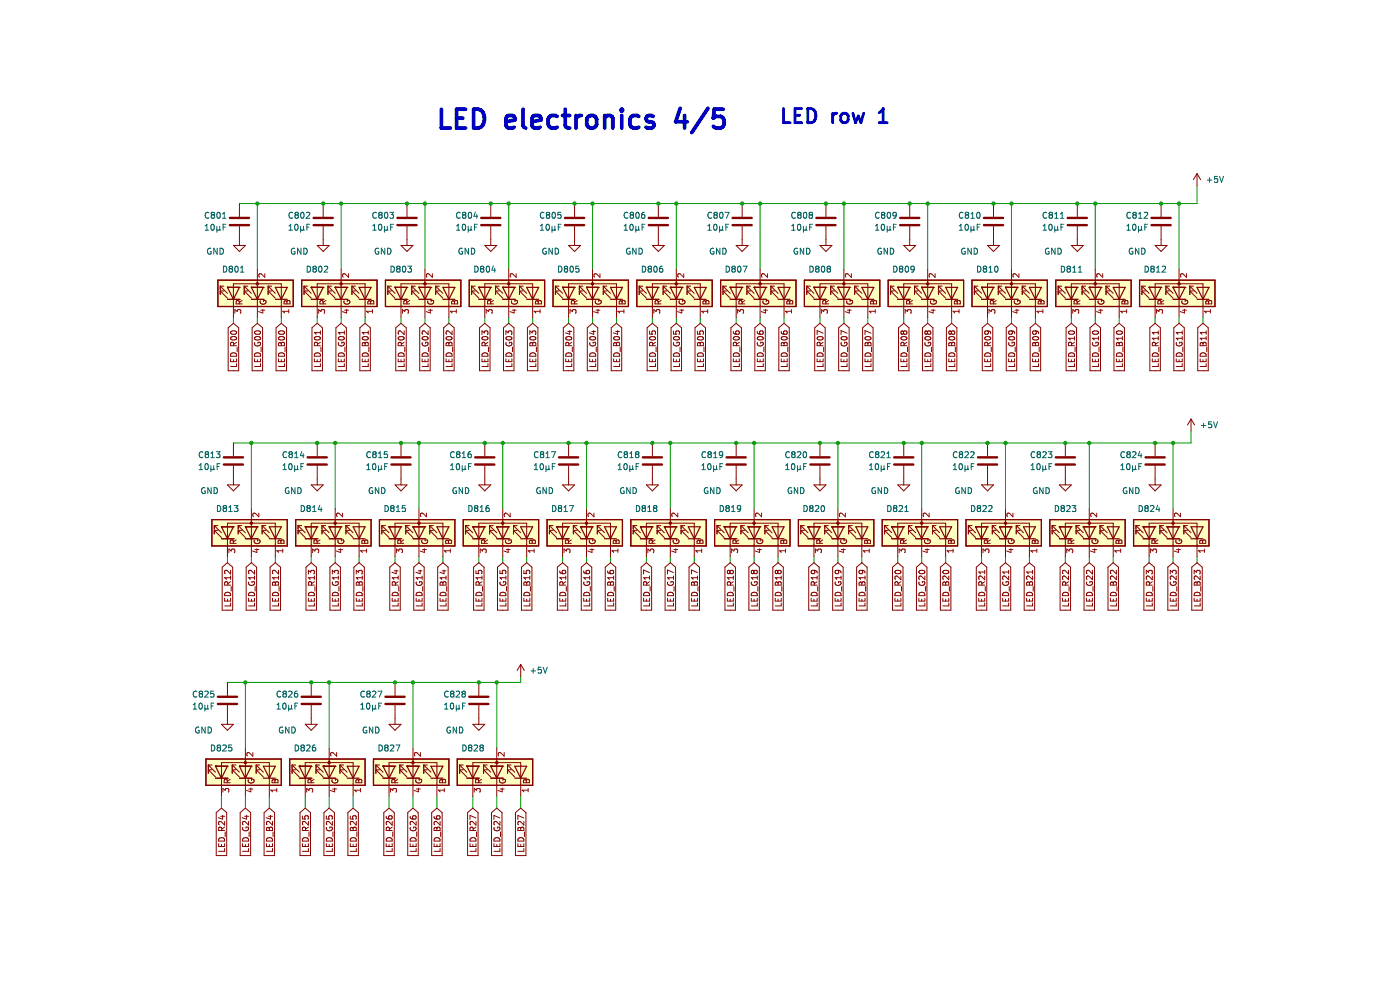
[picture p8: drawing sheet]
<svg xmlns="http://www.w3.org/2000/svg" width="297mm" height="210mm" viewBox="0 0 297 210" stroke-linecap="round" stroke-linejoin="round" font-family="sans-serif">
<path d="M61.5 161h16v5.6h-16z" fill-rule="evenodd" fill="#ffffc2"/>
<path d="M61.5 161h16v5.6h-16z" fill="none" stroke="#840000" stroke-width=".25"/>
<path d="M43.7 161h16v5.6h-16z" fill-rule="evenodd" fill="#ffffc2"/>
<path d="M43.7 161h16v5.6h-16z" fill="none" stroke="#840000" stroke-width=".25"/>
<path d="M81.8 59.4h16v5.6h-16z" fill-rule="evenodd" fill="#ffffc2"/>
<path d="M81.8 59.4h16v5.6h-16z" fill="none" stroke="#840000" stroke-width=".25"/>
<path d="M135.1 59.4h16v5.6h-16z" fill-rule="evenodd" fill="#ffffc2"/>
<path d="M135.1 59.4h16v5.6h-16z" fill="none" stroke="#840000" stroke-width=".25"/>
<path d="M117.3 59.4h16v5.6h-16z" fill-rule="evenodd" fill="#ffffc2"/>
<path d="M117.3 59.4h16v5.6h-16z" fill="none" stroke="#840000" stroke-width=".25"/>
<path d="M99.5 59.4h16v5.6h-16z" fill-rule="evenodd" fill="#ffffc2"/>
<path d="M99.5 59.4h16v5.6h-16z" fill="none" stroke="#840000" stroke-width=".25"/>
<path d="M80.5 110.2h16v5.6h-16z" fill-rule="evenodd" fill="#ffffc2"/>
<path d="M80.5 110.2h16v5.6h-16z" fill="none" stroke="#840000" stroke-width=".25"/>
<path d="M62.7 110.2h16v5.6h-16z" fill-rule="evenodd" fill="#ffffc2"/>
<path d="M62.7 110.2h16v5.6h-16z" fill="none" stroke="#840000" stroke-width=".25"/>
<path d="M44.9 110.2h16v5.6h-16z" fill-rule="evenodd" fill="#ffffc2"/>
<path d="M44.9 110.2h16v5.6h-16z" fill="none" stroke="#840000" stroke-width=".25"/>
<path d="M79.2 161h16v5.6h-16z" fill-rule="evenodd" fill="#ffffc2"/>
<path d="M79.2 161h16v5.6h-16z" fill="none" stroke="#840000" stroke-width=".25"/>
<path d="M97 161h16v5.6h-16z" fill-rule="evenodd" fill="#ffffc2"/>
<path d="M97 161h16v5.6h-16z" fill="none" stroke="#840000" stroke-width=".25"/>
<path d="M64 59.4h16v5.6h-16z" fill-rule="evenodd" fill="#ffffc2"/>
<path d="M64 59.4h16v5.6h-16z" fill="none" stroke="#840000" stroke-width=".25"/>
<path d="M46.2 59.4h16v5.6h-16z" fill-rule="evenodd" fill="#ffffc2"/>
<path d="M46.2 59.4h16v5.6h-16z" fill="none" stroke="#840000" stroke-width=".25"/>
<path d="M133.8 110.2h16v5.6h-16z" fill-rule="evenodd" fill="#ffffc2"/>
<path d="M133.8 110.2h16v5.6h-16z" fill="none" stroke="#840000" stroke-width=".25"/>
<path d="M116.1 110.2h15.9v5.6h-15.9z" fill-rule="evenodd" fill="#ffffc2"/>
<path d="M116.1 110.2h15.9v5.6h-15.9z" fill="none" stroke="#840000" stroke-width=".25"/>
<path d="M98.3 110.2h16v5.6h-16z" fill-rule="evenodd" fill="#ffffc2"/>
<path d="M98.3 110.2h16v5.6h-16z" fill="none" stroke="#840000" stroke-width=".25"/>
<path d="M241.7 59.4h16v5.6h-16z" fill-rule="evenodd" fill="#ffffc2"/>
<path d="M241.7 59.4h16v5.6h-16z" fill="none" stroke="#840000" stroke-width=".25"/>
<path d="M206.2 59.4h16v5.6h-16z" fill-rule="evenodd" fill="#ffffc2"/>
<path d="M206.2 59.4h16v5.6h-16z" fill="none" stroke="#840000" stroke-width=".25"/>
<path d="M224 59.4h16v5.6h-16z" fill-rule="evenodd" fill="#ffffc2"/>
<path d="M224 59.4h16v5.6h-16z" fill="none" stroke="#840000" stroke-width=".25"/>
<path d="M152.9 59.4h16v5.6h-16z" fill-rule="evenodd" fill="#ffffc2"/>
<path d="M152.9 59.4h16v5.6h-16z" fill="none" stroke="#840000" stroke-width=".25"/>
<path d="M151.6 110.2h16v5.6h-16z" fill-rule="evenodd" fill="#ffffc2"/>
<path d="M151.6 110.2h16v5.6h-16z" fill="none" stroke="#840000" stroke-width=".25"/>
<path d="M169.4 110.2h16v5.6h-16z" fill-rule="evenodd" fill="#ffffc2"/>
<path d="M169.4 110.2h16v5.6h-16z" fill="none" stroke="#840000" stroke-width=".25"/>
<path d="M240.5 110.2h16v5.6h-16z" fill-rule="evenodd" fill="#ffffc2"/>
<path d="M240.5 110.2h16v5.6h-16z" fill="none" stroke="#840000" stroke-width=".25"/>
<path d="M222.7 110.2h16v5.6h-16z" fill-rule="evenodd" fill="#ffffc2"/>
<path d="M222.7 110.2h16v5.6h-16z" fill="none" stroke="#840000" stroke-width=".25"/>
<path d="M170.6 59.4h16v5.6h-16z" fill-rule="evenodd" fill="#ffffc2"/>
<path d="M170.6 59.4h16v5.6h-16z" fill="none" stroke="#840000" stroke-width=".25"/>
<path d="M188.4 59.4h16v5.6h-16z" fill-rule="evenodd" fill="#ffffc2"/>
<path d="M188.4 59.4h16v5.6h-16z" fill="none" stroke="#840000" stroke-width=".25"/>
<path d="M204.9 110.2h16v5.6h-16z" fill-rule="evenodd" fill="#ffffc2"/>
<path d="M204.9 110.2h16v5.6h-16z" fill="none" stroke="#840000" stroke-width=".25"/>
<path d="M187.2 110.2h15.9v5.6h-15.9z" fill-rule="evenodd" fill="#ffffc2"/>
<path d="M187.2 110.2h15.9v5.6h-15.9zM63.5 165.1h2.5M63.5 162.5h2.5l-1.2 2.6zM68.6 165.1h2.5M68.6 162.5h2.5l-1.3 2.6zM73.6 165.1h2.6M73.6 162.5h2.6l-1.3 2.6z" fill="none" stroke="#840000" stroke-width=".25"/>
<g fill="none" stroke="#009600" stroke-width=".21">
<path d="M253.9 39.4v3.8h-203.1M54.6 43.2v13.9M72.4 43.2v13.9M90.1 43.2v13.9M107.9 43.2v13.9M125.7 43.2v13.9M143.5 43.2v13.9M161.3 43.2v13.9M179 43.2v13.9M196.8 43.2v13.9M214.6 43.2v13.9M232.4 43.2v13.9"/>
<path d="M250.1 43.2v13.9M49.5 67.3v1.3M54.6 67.3v1.3M59.7 67.3v1.3M67.3 67.3v1.3M72.4 67.3v1.3M77.5 67.3v1.3M85.1 67.3v1.3M90.1 67.3v1.3M95.2 67.3v1.3M102.8 67.3v1.3M107.9 67.3v1.3"/>
<path d="M113 67.3v1.3M120.6 67.3v1.3M125.7 67.3v1.3M130.8 67.3v1.3M138.4 67.3v1.3M143.5 67.3v1.3M148.6 67.3v1.3M156.2 67.3v1.3M161.3 67.3v1.3M166.3 67.3v1.3M173.9 67.3v1.3M179 67.3v1.3"/>
<path d="M184.1 67.3v1.3M191.7 67.3v1.3M196.8 67.3v1.3M201.9 67.3v1.3M209.5 67.3v1.3M214.6 67.3v1.3M219.7 67.3v1.3M227.3 67.3v1.3M232.4 67.3v1.3M237.4 67.3v1.3M245 67.3v1.3M250.1 67.3v1.3"/>
<path d="M255.2 67.3v1.3M53.3 94v13.9M71.1 94v13.9M88.9 94v13.9M106.7 94v13.9M124.4 94v13.9M142.2 94v13.9M160 94v13.9M177.8 94v13.9M195.5 94v13.9M213.3 94v13.9M231.1 94v13.9"/>
<path d="M248.9 94v13.9M252.7 91.4v2.6h-203.2M48.2 118.1v1.3M53.3 118.1v1.3M58.4 118.1v1.3M66 118.1v1.3M71.1 118.1v1.3M76.2 118.1v1.3M83.8 118.1v1.3M88.9 118.1v1.3M94 118.1v1.3M101.6 118.1v1.3"/>
<path d="M106.7 118.1v1.3M111.7 118.1v1.3M119.4 118.1v1.3M124.4 118.1v1.3M129.5 118.1v1.3M137.1 118.1v1.3M142.2 118.1v1.3M147.3 118.1v1.3M154.9 118.1v1.3M160 118.1v1.3M165.1 118.1v1.3M172.7 118.1v1.3"/>
<path d="M177.8 118.1v1.3M182.8 118.1v1.3M190.5 118.1v1.3M195.5 118.1v1.3M200.6 118.1v1.3M208.2 118.1v1.3M213.3 118.1v1.3M218.4 118.1v1.3M226 118.1v1.3M231.1 118.1v1.3M236.2 118.1v1.3M243.8 118.1v1.3"/>
<path d="M248.9 118.1v1.3M253.9 118.1v1.3M52.1 144.8v13.9M69.8 144.8v13.9M87.6 144.8v13.9M105.4 144.8v13.9M110.5 143.5v1.3h-62.3M47 168.9v2.5M52.1 168.9v2.5M57.1 168.9v2.5M64.8 168.9v2.5M69.8 168.9v2.5"/>
<path d="M74.9 168.9v2.5M82.5 168.9v2.5M87.6 168.9v2.5M92.7 168.9v2.5M100.3 168.9v2.5M105.4 168.9v2.5M110.5 168.9v2.5"/>
</g>
<g fill="none" stroke="#0000c2" stroke-width=".8">
<path d="M93.6 23.2v4h1.9M96.9 25.1h1.3M98.8 23.2h-1.9v4h1.9M100.5 23.2h.9a2.18 2.18 0 0 1 1 3.4l-.4 .4-.6 .2h-.9zM107.3 25.8l1.9-.4-.1-.7-.4-.2h-.8l-.4 .2-.2 .4v1.5l.2 .4 .4 .2h.8l.4-.2M111 23.2v3.4l.1 .4 .4 .2M112.9 25.8l1.9-.4-.2-.7-.4-.2h-.8l-.3 .2-.2 .4v1.5l.2 .4 .3 .2h.8l.4-.2M118.2 24.7l-.4-.2h-.7l-.4 .2-.4 .6v1.1l.4 .6 .4 .2h.7l.4-.2M119.3 24.5h1.6M119.9 23.2v3.4l.2 .4 .8 .2M122.2 24.5v2.7M123.3 24.5a1.02 1.02 0 0 0-1.1 .8"/>
<path d="M124.7 24.9a1.09 1.09 0 0 1 1-.4 1.09 1.09 0 0 1 .9 .8v1.1a1.09 1.09 0 0 1-1.1 .8 1.09 1.09 0 0 1-1-.8v-1.1zM128.3 24.9a.99 .99 0 0 1 1.7 .2v2.1M128.3 24.5v2.7M131.9 23.2v.3M131.9 24.5v2.7M131.9 23.2l-.2 .2 .2 .1M131.9 23.2l.2 .2-.2 .1M135.5 24.7l-.4-.2h-.7l-.4 .2-.4 .6v1.1l.4 .6 .4 .2h.7l.4-.2M138.6 24.7l-.4-.2h-.6l-.4 .2-.2 .4 .2 .5 1.4 .4 .2 .4-.2 .6-.4 .2h-.8l-.4-.2M144.3 23l-1 2.8h2.5M145.2 24.5v2.7M150.2 23l-3.4 5.1"/>
<path d="M153.4 23.2h-1.9l-.2 1.9 .6-.4h1l.3 .2 .4 .5v1l-.2 .4-.5 .4h-1l-.6-.4"/>
</g>
<path d="M166.2 23v3h1.5M168.7 24.5h1M170.1 23h-1.4v3h1.4M171.4 23a1.58 1.58 0 0 1 1.7 1 1.58 1.58 0 0 1-.6 1.9l-1.1 .1zM176.6 24v2M177.5 24a.77 .77 0 0 0-.9 .6M178.5 24.3a.81 .81 0 0 1 .8-.3 .81 .81 0 0 1 .6 .6v.9a.81 .81 0 0 1-.8 .6 .81 .81 0 0 1-.7-.6v-.9zM180.9 24l.6 2 .6-1.4 .5 1.4 .6-2M186.5 26h1.7M186.5 23.9l.9-.9v3" fill="none" stroke="#0000c2" stroke-width=".6"/>
<g fill="none" stroke="#840000" stroke-width=".21">
<path d="M48.4 69.5l1.1-.9 1.1 .9v9.1h-2.2zM48.9 76.1v.6h1.3v-.6M49 70.4a.75 .75 0 0 1 1.2 .2 .72 .72 0 0 1-1.3-.1zM49 71.6a.75 .75 0 0 1 1.2 .2 .72 .72 0 0 1-1.3-.1zM49 75.1a.68 .68 0 0 1 .8-.2 .68 .68 0 0 1 .4 .7h-1.3zM49.5 76.3v.4M49.6 73.3l-.1-.6h-.5l-.1 .6h1.3M50.2 77.1v.6h-1.3M50.2 72.6l-.6 .4M50.3 73.6v1M53.5 69.5l1.1-.9 1.1 .9v9.1h-2.2zM54 76.1v.6h1.3v-.6"/>
<path d="M54.1 70.4a.75 .75 0 0 1 1.2 .2 .72 .72 0 0 1-1.3-.1zM54.1 71.6a.75 .75 0 0 1 1.2 .2 .72 .72 0 0 1-1.3-.1zM54.1 72.7a.58 .58 0 0 0 .5 .7 .58 .58 0 0 0 .5-.8h-.4v.2M54.1 75.1a.68 .68 0 0 1 .7-.2 .68 .68 0 0 1 .5 .7h-1.3zM54.6 76.3v.4M55.3 77.1v.6h-1.3M55.4 73.6v1M58.6 69.5l1.1-.9 1.1 .9v9.1h-2.2zM59.1 76.1v.6h1.2v-.6M59.1 70.4a.75 .75 0 0 1 1.2 .2 .72 .72 0 0 1-1.2-.1zM59.1 71.6a.75 .75 0 0 1 1.2 .2 .72 .72 0 0 1-1.2-.1zM59.1 72.8l.3-.1 .3 .2 .1-.2 .3-.1 .2 .2v.5h-1.2z"/>
<path d="M59.1 75.1a.68 .68 0 0 1 .8-.2 .68 .68 0 0 1 .4 .7h-1.2zM59.7 72.9v.4M59.7 76.3v.4M60.3 77.1v.6h-1.2M60.5 73.6v1M66.2 69.5l1.1-.9 1.1 .9v9.1h-2.2zM66.7 76.1v.6h1.3v-.6M66.8 71.6a.75 .75 0 0 1 1.2 .2 .72 .72 0 0 1-1.3-.1zM66.8 75.1a.68 .68 0 0 1 .7-.2 .68 .68 0 0 1 .5 .7h-1.3zM67.3 76.3v.4M67.4 73.3l-.1-.6h-.5l-.1 .6h1.3M68 77.1v.6h-1.3"/>
<path d="M68 70.5h-1.3l.4 .4M68 70.2v.7M68 72.6l-.6 .4M68.1 73.6v1M71.3 69.5l1.1-.9 1.1 .9v9.1h-2.2zM71.8 76.1v.6h1.2v-.6M71.8 71.6a.75 .75 0 0 1 1.2 .2 .72 .72 0 0 1-1.2-.1zM71.8 72.7a.58 .58 0 0 0 .6 .7 .58 .58 0 0 0 .5-.8h-.4v.2M71.8 75.1a.68 .68 0 0 1 .8-.2 .68 .68 0 0 1 .4 .7h-1.2zM72.4 76.3v.4M73 77.1v.6h-1.2M73 70.2v.7"/>
<path d="M73 70.5h-1.2l.3 .4M73.2 73.6v1M76.3 69.5l1.2-.9 1.1 .9v9.1h-2.3zM76.9 76.1v.6h1.2v-.6M76.9 71.6a.75 .75 0 0 1 1.2 .2 .72 .72 0 0 1-1.2-.1zM76.9 75.1a.68 .68 0 0 1 .8-.2 .68 .68 0 0 1 .4 .7h-1.2zM77 72.7h.2l.3 .2 .2-.3 .3 .1 .1 .6h-1.2zM77.5 72.9v.4M77.5 76.3v.4M78.1 77.1v.6h-1.2M78.1 70.5h-1.2l.3 .4M78.1 70.2v.7"/>
<path d="M78.2 73.6v1M84 69.5l1.1-.9 1.1 .9v9.1h-2.2zM84.5 76.1v.6h1.2v-.6M84.5 71.6a.75 .75 0 0 1 1.2 .2 .72 .72 0 0 1-1.2-.1zM84.5 75.1a.68 .68 0 0 1 .8-.2 .68 .68 0 0 1 .4 .7h-1.2zM85.1 76.3v.4M85.1 73.3v-.6h-.5l-.1 .6h1.2M85.7 70.2v.8l-.9-.8-.3 .2 .1 .5M85.7 77.1v.6h-1.2M85.7 72.6l-.6 .4M85.9 73.6v1M89 69.5l1.1-.9 1.2 .9v9.1h-2.3z"/>
<path d="M89.5 76.1v.6h1.3v-.6M89.6 75.1a.68 .68 0 0 1 .8-.2 .68 .68 0 0 1 .4 .7h-1.3zM89.6 72.7a.58 .58 0 0 0 .6 .7 .58 .58 0 0 0 .5-.8h-.4v.2M89.6 71.6a.75 .75 0 0 1 1.2 .2 .72 .72 0 0 1-1.3-.1zM90.2 76.3v.4M90.8 77.1v.6h-1.3M90.8 70.2v.8l-.9-.8-.4 .2 .2 .5M90.9 73.6v1M94.1 69.5l1.1-.9 1.1 .9v9.1h-2.2zM94.6 76.1v.6h1.3v-.6M94.7 75.1a.68 .68 0 0 1 .8-.2 .68 .68 0 0 1 .4 .7h-1.3zM94.7 72.8l.3-.1 .2 .2 .2-.2 .3-.1 .2 .2v.5h-1.3z"/>
<path d="M94.7 71.6a.75 .75 0 0 1 1.2 .2 .72 .72 0 0 1-1.3-.1zM95.2 72.9v.4M95.2 76.3v.4M95.9 77.1v.6h-1.3M95.9 70.2v.8l-.9-.8-.4 .2 .1 .5M96 73.6v1M101.7 69.5l1.1-.9 1.2 .9v9.1h-2.3zM102.2 71v-.8l.5 .4 .2-.4h.5l.1 .2-.1 .6M102.2 76.1v.6h1.3v-.6M102.3 71.6a.75 .75 0 0 1 1.2 .2 .72 .72 0 0 1-1.3-.1zM102.3 75.1a.68 .68 0 0 1 .8-.2 .68 .68 0 0 1 .4 .7h-1.3zM102.9 76.3v.4"/>
<path d="M102.9 73.3v-.6h-.5l-.2 .6h1.3M103.5 77.1v.6h-1.3M103.5 72.6l-.6 .4M103.6 73.6v1M106.8 69.5l1.1-.9 1.1 .9v9.1h-2.2zM107.3 71v-.8l.5 .4 .1-.4h.6l.1 .2-.1 .6M107.3 76.1v.6h1.3v-.6M107.4 71.6a.75 .75 0 0 1 1.2 .2 .72 .72 0 0 1-1.3-.1zM107.4 75.1a.68 .68 0 0 1 .8-.2 .68 .68 0 0 1 .4 .7h-1.3zM107.4 72.7a.58 .58 0 0 0 .6 .7 .58 .58 0 0 0 .5-.8h-.4v.2M107.9 76.3v.4M108.6 77.1v.6h-1.3"/>
<path d="M108.7 73.6v1M111.9 69.5l1.1-.9 1.1 .9v9.1h-2.2zM112.4 76.1v.6h1.3v-.6M112.4 71v-.8l.5 .4 .1-.4h.6l.1 .2-.1 .6M112.5 75.1a.68 .68 0 0 1 .7-.2 .68 .68 0 0 1 .5 .7h-1.3zM112.5 72.8l.3-.1 .2 .2 .1-.2 .3-.1 .3 .2v.5h-1.3zM112.5 71.6a.75 .75 0 0 1 1.2 .2 .72 .72 0 0 1-1.3-.1zM113 72.9v.4M113 76.3v.4M113.7 77.1v.6h-1.3M113.8 73.6v1M119.5 69.5l1.1-.9 1.1 .9v9.1h-2.2z"/>
<path d="M120 76.1v.6h1.3v-.6M120.1 75.1a.68 .68 0 0 1 .8-.2 .68 .68 0 0 1 .4 .7h-1.3zM120.1 71.6a.75 .75 0 0 1 1.2 .2 .72 .72 0 0 1-1.3-.1zM120.4 70.3h.9M120.6 76.3v.4M120.7 73.3l-.1-.6h-.5l-.1 .6h1.3M120.9 70.1v.8l-.9-.3M121.3 77.1v.6h-1.3M121.3 72.6l-.6 .4M121.4 73.6v1M124.6 69.5l1.1-.9 1.1 .9v9.1h-2.2zM125.1 76.1v.6h1.3v-.6"/>
<path d="M125.2 75.1a.68 .68 0 0 1 .7-.2 .68 .68 0 0 1 .5 .7h-1.3zM125.2 72.7a.58 .58 0 0 0 .5 .7 .58 .58 0 0 0 .5-.8h-.4v.2M125.2 71.6a.75 .75 0 0 1 1.2 .2 .72 .72 0 0 1-1.3-.1zM125.5 70.3h.9M125.7 76.3v.4M125.9 70.1v.8l-.9-.3M126.4 77.1v.6h-1.3M126.5 73.6v1M129.7 69.5l1.1-.9 1.1 .9v9.1h-2.2zM130.2 76.1v.6h1.2v-.6M130.2 75.1a.68 .68 0 0 1 .8-.2 .68 .68 0 0 1 .4 .7h-1.2zM130.2 72.8l.3-.1 .3 .2 .1-.2 .3-.1 .2 .2v.5h-1.2z"/>
<path d="M130.2 71.6a.75 .75 0 0 1 1.2 .2 .72 .72 0 0 1-1.2-.1zM130.6 70.3h.8M130.8 72.9v.4M130.8 76.3v.4M131 70.1v.8l-.9-.3M131.4 77.1v.6h-1.2M131.6 73.6v1M137.3 69.5l1.1-.9 1.1 .9v9.1h-2.2zM137.8 76.1v.6h1.3v-.6M137.8 70.2v.7h.6l-.1-.6 .6-.1 .2 .2-.2 .5M137.9 75.1a.68 .68 0 0 1 .7-.2 .68 .68 0 0 1 .5 .7h-1.3zM137.9 71.6a.75 .75 0 0 1 1.2 .2 .72 .72 0 0 1-1.3-.1z"/>
<path d="M138.4 76.3v.4M138.5 73.3l-.1-.6h-.5l-.1 .6h1.3M139.1 77.1v.6h-1.3M139.1 72.6l-.6 .4M139.2 73.6v1M142.4 69.5l1.1-.9 1.1 .9v9.1h-2.2zM142.9 76.1v.6h1.2v-.6M142.9 70.2v.7h.6l-.1-.6 .6-.1 .1 .2-.1 .5M142.9 75.1a.68 .68 0 0 1 .8-.2 .68 .68 0 0 1 .4 .7h-1.2zM142.9 72.7a.58 .58 0 0 0 .6 .7 .58 .58 0 0 0 .5-.8h-.4v.2M142.9 71.6a.75 .75 0 0 1 1.2 .2 .72 .72 0 0 1-1.2-.1zM143.5 76.3v.4"/>
<path d="M144.1 77.1v.6h-1.2M144.3 73.6v1M147.4 69.5l1.2-.9 1.1 .9v9.1h-2.3zM148 76.1v.6h1.2v-.6M148 70.2v.7h.6l-.1-.6 .6-.1 .1 .2-.1 .5M148 75.1a.68 .68 0 0 1 .8-.2 .68 .68 0 0 1 .4 .7h-1.2zM148 71.6a.75 .75 0 0 1 1.2 .2 .72 .72 0 0 1-1.2-.1zM148.1 72.7h.2l.3 .2 .2-.3 .3 .1 .1 .6h-1.2zM148.6 72.9v.4M148.6 76.3v.4M149.2 77.1v.6h-1.2M149.3 73.6v1"/>
<path d="M155.1 69.5l1.1-.9 1.1 .9v9.1h-2.2zM155.6 76.1v.6h1.2v-.6M155.6 70.3v.4l.3 .2h.7l.2-.2-.1-.5-.6 .1v.4l.2 .2M155.6 75.1a.68 .68 0 0 1 .8-.2 .68 .68 0 0 1 .4 .7h-1.2zM155.6 71.6a.75 .75 0 0 1 1.2 .2 .72 .72 0 0 1-1.2-.1zM156.2 76.3v.4M156.2 73.3v-.6h-.5l-.1 .6h1.2M156.8 77.1v.6h-1.2M156.8 72.6l-.6 .4M157 73.6v1M160.1 69.5l1.2-.9 1.1 .9v9.1h-2.3zM160.7 76.1v.6h1.2v-.6"/>
<path d="M160.7 70.3v.4l.3 .2h.7l.2-.2-.1-.5-.6 .1-.1 .4 .3 .2M160.7 75.1a.68 .68 0 0 1 .8-.2 .68 .68 0 0 1 .4 .7h-1.2zM160.7 72.7a.58 .58 0 0 0 .6 .7 .58 .58 0 0 0 .5-.8h-.4v.2M160.7 71.6a.75 .75 0 0 1 1.2 .2 .72 .72 0 0 1-1.2-.1zM161.3 76.3v.4M161.9 77.1v.6h-1.2M162 73.6v1M165.2 69.5l1.1-.9 1.1 .9v9.1h-2.2zM165.7 76.1v.6h1.3v-.6M165.7 70.3l.1 .4 .2 .2h.8l.2-.2-.1-.5-.6 .1-.1 .4 .3 .2M165.8 72.8l.3-.1 .2 .2 .2-.2 .3-.1 .2 .2v.5h-1.3zM165.8 75.1a.68 .68 0 0 1 .8-.2 .68 .68 0 0 1 .4 .7h-1.3z"/>
<path d="M165.8 71.6a.75 .75 0 0 1 1.2 .2 .72 .72 0 0 1-1.3-.1zM166.3 72.9v.4M166.3 76.3v.4M167 77.1v.6h-1.3M167.1 73.6v1M172.8 69.5l1.1-.9 1.2 .9v9.1h-2.3zM173.3 76.1v.6h1.3v-.6M173.4 75.1a.68 .68 0 0 1 .8-.2 .68 .68 0 0 1 .4 .7h-1.3zM173.4 71.6a.75 .75 0 0 1 1.2 .2 .72 .72 0 0 1-1.3-.1zM174 76.3v.4M174 73.3v-.6h-.5l-.2 .6h1.3M174.6 77.1v.6h-1.3"/>
<path d="M174.6 70.7l-1.3-.6v.9M174.6 72.6l-.6 .4M174.7 73.6v1M177.9 69.5l1.1-.9 1.1 .9v9.1h-2.2zM178.4 76.1v.6h1.3v-.6M178.5 75.1a.68 .68 0 0 1 .8-.2 .68 .68 0 0 1 .4 .7h-1.3zM178.5 72.7a.58 .58 0 0 0 .6 .7 .58 .58 0 0 0 .5-.8h-.4v.2M178.5 71.6a.75 .75 0 0 1 1.2 .2 .72 .72 0 0 1-1.3-.1zM179 76.3v.4M179.7 77.1v.6h-1.3M179.7 70.7l-1.3-.6v.9M179.8 73.6v1"/>
<path d="M183 69.5l1.1-.9 1.1 .9v9.1h-2.2zM183.5 76.1v.6h1.3v-.6M183.6 75.1a.68 .68 0 0 1 .7-.2 .68 .68 0 0 1 .5 .7h-1.3zM183.6 72.8l.3-.1 .2 .2 .1-.2 .3-.1 .3 .2v.5h-1.3zM183.6 71.6a.75 .75 0 0 1 1.2 .2 .72 .72 0 0 1-1.3-.1zM184.1 72.9v.4M184.1 76.3v.4M184.8 77.1v.6h-1.3M184.8 70.7l-1.3-.6v.9M184.9 73.6v1M190.6 69.5l1.1-.9 1.1 .9v9.1h-2.2zM191.1 76.1v.6h1.3v-.6"/>
<path d="M191.2 75.1a.68 .68 0 0 1 .8-.2 .68 .68 0 0 1 .4 .7h-1.3zM191.2 71.6a.75 .75 0 0 1 1.2 .2 .72 .72 0 0 1-1.3-.1zM191.7 70.4l-.3-.2-.3 .2 .1 .4 .2 .1 .3-.2M191.7 70.4l.2-.2h.4l.1 .2-.1 .4-.1 .1h-.4l-.1-.2M191.7 70.4v.3M191.7 76.3v.4M191.8 73.3l-.1-.6h-.5l-.1 .6h1.3M192.4 77.1v.6h-1.3M192.4 72.6l-.6 .4M192.5 73.6v1M195.7 69.5l1.1-.9 1.1 .9v9.1h-2.2zM196.2 76.1v.6h1.3v-.6"/>
<path d="M196.3 72.7a.58 .58 0 0 0 .5 .7 .58 .58 0 0 0 .6-.8h-.5v.2M196.3 71.6a.75 .75 0 0 1 1.2 .2 .72 .72 0 0 1-1.3-.1zM196.4 75a.66 .66 0 0 1 .7-.1 .66 .66 0 0 1 .4 .7h-1.3zM196.7 70.4l-.2-.2-.3 .2v.3l.2 .2 .3-.2M196.7 70.4l.3-.2h.4l.1 .2-.1 .4-.2 .1h-.3l-.2-.2M196.7 70.4v.3M196.8 76.3v.4M197.5 77.1v.6h-1.3M197.6 73.6v1M200.8 69.5l1.1-.9 1.1 .9v9.1h-2.2zM201.3 76.1v.6h1.3v-.6M201.3 75.1a.68 .68 0 0 1 .8-.2 .68 .68 0 0 1 .5 .7h-1.3z"/>
<path d="M201.3 72.8l.3-.1 .3 .2 .1-.2 .3-.1 .3 .2v.5h-1.3zM201.3 71.6a.75 .75 0 0 1 1.3 .2 .72 .72 0 0 1-1.3-.1zM201.8 70.4l-.2-.2-.3 .2v.4l.2 .1 .3-.2M201.8 70.4l.3-.2h.2l.3 .2-.1 .4-.2 .1h-.4l-.1-.2M201.8 70.4v.3M201.9 72.9v.4M201.9 76.3v.4M202.6 77.1v.6h-1.3M202.7 73.6v1M208.4 69.5l1.1-.9 1.1 .9v9.1h-2.2zM208.9 76.1v.6h1.3v-.6M209 75.1a.68 .68 0 0 1 .7-.2 .68 .68 0 0 1 .5 .7h-1.3z"/>
<path d="M209 71.6a.75 .75 0 0 1 1.2 .2 .72 .72 0 0 1-1.3-.1zM209.4 70.2l.3 .2-.1 .4-.6 .1-.1-.5 .2-.2h.8l.2 .2 .1 .4M209.5 76.3v.4M209.6 73.3l-.1-.6h-.5l-.1 .6h1.3M210.2 77.1v.6h-1.3M210.2 72.6l-.6 .4M210.3 73.6v1M213.5 69.5l1.1-.9 1.1 .9v9.1h-2.2zM214 76.1v.6h1.2v-.6M214 75.1a.68 .68 0 0 1 .8-.2 .68 .68 0 0 1 .4 .7h-1.2zM214 72.7a.58 .58 0 0 0 .6 .7 .58 .58 0 0 0 .5-.8h-.4v.2M214 71.6a.75 .75 0 0 1 1.2 .2 .72 .72 0 0 1-1.2-.1z"/>
<path d="M214.5 70.2l.3 .2-.1 .4-.6 .1-.1-.5 .2-.2h.7l.3 .2v.4M214.6 76.3v.4M215.2 77.1v.6h-1.2M215.4 73.6v1M218.5 69.5l1.2-.9 1.1 .9v9.1h-2.3zM219.1 76.1v.6h1.2v-.6M219.1 72.8l.3-.1 .3 .2 .1-.2 .3-.1 .2 .2v.5h-1.2zM219.1 71.6a.75 .75 0 0 1 1.2 .2 .72 .72 0 0 1-1.2-.1zM219.2 75a.66 .66 0 0 1 .8-.1 .66 .66 0 0 1 .3 .7h-1.2zM219.6 70.2l.2 .2v.4l-.6 .1-.1-.5 .2-.2h.7l.3 .2v.4M219.7 72.9v.4M219.7 76.3v.4"/>
<path d="M220.3 77.1v.6h-1.2M220.4 73.6v1M226.2 69.5l1.1-.9 1.1 .9v9.1h-2.2zM226.7 76.1v.6h1.2v-.6M226.7 70.4a.75 .75 0 0 1 1.2 .2 .72 .72 0 0 1-1.2-.1zM226.9 75a.66 .66 0 0 1 .7-.1 .66 .66 0 0 1 .3 .7h-1.2zM227.3 76.3v.4M227.3 73.3v-.6h-.5l-.1 .6h1.2M227.9 77.1v.6h-1.2M227.9 71.8h-1.2l.3 .3M227.9 71.4v.7M227.9 72.6l-.6 .4"/>
<path d="M228.1 73.6v1M231.2 69.5l1.2-.9 1.1 .9v9.1h-2.3zM231.8 76.1v.6h1.2v-.6M231.8 75.1a.68 .68 0 0 1 .8-.2 .68 .68 0 0 1 .4 .7h-1.2zM231.8 72.7a.58 .58 0 0 0 .6 .7 .58 .58 0 0 0 .5-.8h-.4v.2M231.8 70.4a.75 .75 0 0 1 1.2 .2 .72 .72 0 0 1-1.2-.1zM232.4 76.3v.4M233 77.1v.6h-1.2M233 71.8h-1.2l.3 .3M233 71.4v.7M233.1 73.6v1M236.3 69.5l1.1-.9 1.1 .9v9.1h-2.2z"/>
<path d="M236.8 76.1v.6h1.3v-.6M236.9 75.1a.68 .68 0 0 1 .8-.2 .68 .68 0 0 1 .4 .7h-1.3zM236.9 70.4a.75 .75 0 0 1 1.2 .2 .72 .72 0 0 1-1.3-.1zM237 72.7h.2l.2 .2 .3-.3 .3 .1 .1 .6h-1.3zM237.4 72.9v.4M237.4 76.3v.4M238.1 77.1v.6h-1.3M238.1 71.4v.7M238.1 71.8h-1.3l.4 .3M238.2 73.6v1M243.9 69.5l1.1-.9 1.2 .9v9.1h-2.3zM244.4 76.1v.6h1.3v-.6"/>
<path d="M244.5 75.1a.68 .68 0 0 1 .8-.2 .68 .68 0 0 1 .4 .7h-1.3zM245.1 76.3v.4M245.1 73.3v-.6h-.5l-.2 .6h1.3M245.7 77.1v.6h-1.3M245.7 70.5h-1.3l.4 .4M245.7 71.8h-1.3l.4 .3M245.7 70.2v.7M245.7 71.4v.7M245.7 72.6l-.6 .4M245.8 73.6v1M249 69.5l1.1-.9 1.1 .9v9.1h-2.2zM249.5 76.1v.6h1.3v-.6"/>
<path d="M249.6 72.7a.58 .58 0 0 0 .6 .7 .58 .58 0 0 0 .5-.8h-.4v.2M249.7 75a.66 .66 0 0 1 .8-.1 .66 .66 0 0 1 .3 .7h-1.3zM250.1 76.3v.4M250.8 77.1v.6h-1.3M250.8 70.5h-1.3l.4 .4M250.8 71.8h-1.3l.4 .3M250.8 70.2v.7M250.8 71.4v.7M250.9 73.6v1M254.1 69.5l1.1-.9 1.1 .9v9.1h-2.2zM254.6 76.1v.6h1.3v-.6M254.7 75.1a.68 .68 0 0 1 .8-.2 .68 .68 0 0 1 .4 .7h-1.3z"/>
<path d="M254.7 72.8l.3-.1 .2 .2 .1-.2 .3-.1 .3 .2v.5h-1.3zM255.2 72.9v.4M255.2 76.3v.4M255.9 77.1v.6h-1.3M255.9 70.5h-1.3l.4 .4M255.9 71.8h-1.3l.4 .3M255.9 70.2v.7M255.9 71.4v.7M256 73.6v1M47.1 120.3l1.1-.9 1.2 .9v9.1h-2.3zM47.7 126.9v.6h1.2v-.6M47.8 125.7a.66 .66 0 0 1 .8 0 .66 .66 0 0 1 .3 .7h-1.2z"/>
<path d="M48.3 127.1v.4M48.3 124.1v-.6h-.5l-.1 .6h1.2M48.9 127.9v.6h-1.2M48.9 122.5h-1.2l.3 .4M48.9 121v.8l-.9-.8-.3 .2 .1 .5M48.9 122.2v.7M48.9 123.4l-.6 .4M49 124.4v1M52.2 120.3l1.1-.9 1.1 .9v9.1h-2.2zM52.7 126.9v.6h1.3v-.6M52.8 125.9a.68 .68 0 0 1 .8-.2 .68 .68 0 0 1 .4 .7h-1.3zM52.8 123.5a.58 .58 0 0 0 .6 .7 .58 .58 0 0 0 .5-.8h-.4v.2"/>
<path d="M53.3 127.1v.4M54 127.9v.6h-1.3M54 122.5h-1.3l.4 .4M54 121v.8l-.9-.8-.4 .2 .1 .5M54 122.2v.7M54.1 124.4v1M57.3 120.3l1.1-.9 1.1 .9v9.1h-2.2zM57.8 126.9v.6h1.3v-.6M57.9 123.6l.3-.1 .2 .2 .1-.2 .3-.1 .3 .2v.5h-1.3zM58 125.7a.66 .66 0 0 1 .7 0 .66 .66 0 0 1 .4 .7h-1.3zM58.4 123.7v.4M58.4 127.1v.4"/>
<path d="M59.1 121v.8l-.9-.8-.4 .2 .1 .5M59.1 122.2v.7M59.1 127.9v.6h-1.3M59.1 122.5h-1.3l.4 .4M59.2 124.4v1M64.9 120.3l1.1-.9 1.1 .9v9.1h-2.2zM65.4 126.9v.6h1.3v-.6M65.4 121.8v-.8l.5 .4 .1-.4h.6l.1 .2-.1 .6M65.6 125.7a.66 .66 0 0 1 .8 0 .66 .66 0 0 1 .3 .7h-1.3zM66 127.1v.4M66.1 124.1l-.1-.6h-.5l-.1 .6h1.3M66.7 127.9v.6h-1.3"/>
<path d="M66.7 122.5h-1.3l.4 .4M66.7 122.2v.7M66.7 123.4l-.6 .4M66.8 124.4v1M70 120.3l1.1-.9 1.1 .9v9.1h-2.2zM70.5 126.9v.6h1.3v-.6M70.5 121.8v-.8l.5 .4 .1-.4h.6l.1 .2-.1 .6M70.6 123.5a.58 .58 0 0 0 .6 .7 .58 .58 0 0 0 .5-.8h-.5v.2M70.7 125.7a.66 .66 0 0 1 .7 0 .66 .66 0 0 1 .4 .7h-1.3zM71.1 127.1v.4M71.8 127.9v.6h-1.3M71.8 122.5h-1.3l.4 .4"/>
<path d="M71.8 122.2v.7M71.9 124.4v1M75.1 120.3l1.1-.9 1.1 .9v9.1h-2.2zM75.6 126.9v.6h1.3v-.6M75.6 121.8v-.8l.5 .4 .1-.4h.5l.2 .2-.2 .6M75.6 125.9a.68 .68 0 0 1 .8-.2 .68 .68 0 0 1 .5 .7h-1.3zM75.6 123.6l.3-.1 .3 .2 .1-.2 .3-.1 .3 .2v.5h-1.3zM76.2 123.7v.4M76.2 127.1v.4M76.9 127.9v.6h-1.3M76.9 122.5h-1.3l.3 .4M76.9 122.2v.7"/>
<path d="M77 124.4v1M82.7 120.3l1.1-.9 1.1 .9v9.1h-2.2zM83.2 126.9v.6h1.3v-.6M83.3 125.9a.68 .68 0 0 1 .7-.2 .68 .68 0 0 1 .5 .7h-1.3zM83.6 121.1h.9M83.8 127.1v.4M83.9 124.1l-.1-.6h-.5l-.1 .6h1.3M84 120.9v.8l-.9-.3M84.5 127.9v.6h-1.3M84.5 122.5h-1.3l.4 .4M84.5 122.2v.7M84.5 123.4l-.6 .4"/>
<path d="M84.6 124.4v1M87.8 120.3l1.1-.9 1.1 .9v9.1h-2.2zM88.3 126.9v.6h1.2v-.6M88.3 125.9a.68 .68 0 0 1 .8-.2 .68 .68 0 0 1 .4 .7h-1.2zM88.3 123.5a.58 .58 0 0 0 .6 .7 .58 .58 0 0 0 .5-.8h-.4v.2M88.7 121.1h.8M88.9 127.1v.4M89.1 120.9v.8l-.9-.3M89.5 127.9v.6h-1.2M89.5 122.5h-1.2l.3 .4M89.5 122.2v.7M89.7 124.4v1"/>
<path d="M92.8 120.3l1.2-.9 1.1 .9v9.1h-2.3zM93.4 126.9v.6h1.2v-.6M93.4 123.6l.3-.1 .3 .2 .1-.2 .3-.1 .2 .2v.5h-1.2zM93.5 125.7a.66 .66 0 0 1 .8 0 .66 .66 0 0 1 .3 .7h-1.2zM93.8 121.1h.8M94 123.7v.4M94 127.1v.4M94.2 120.9v.8l-.9-.3M94.6 127.9v.6h-1.2M94.6 122.5h-1.2l.3 .4M94.6 122.2v.7M94.7 124.4v1"/>
<path d="M100.5 120.3l1.1-.9 1.1 .9v9.1h-2.2zM101 126.9v.6h1.2v-.6M101 121v.6l.6 .1-.1-.6 .6-.1 .1 .2-.1 .5M101.2 125.7a.66 .66 0 0 1 .7 0 .66 .66 0 0 1 .3 .7h-1.2zM101.6 127.1v.4M101.6 124.1v-.6h-.5l-.1 .6h1.2M102.2 127.9v.6h-1.2M102.2 122.5h-1.2l.3 .4M102.2 122.2v.7M102.2 123.4l-.6 .4M102.4 124.4v1M105.5 120.3l1.2-.9 1.1 .9v9.1h-2.3z"/>
<path d="M106.1 126.9v.6h1.2v-.6M106.1 121v.6l.6 .1-.1-.6 .6-.1 .1 .2-.1 .5M106.1 125.9a.68 .68 0 0 1 .8-.2 .68 .68 0 0 1 .4 .7h-1.2zM106.1 123.5a.58 .58 0 0 0 .6 .7 .58 .58 0 0 0 .5-.8h-.4v.2M106.7 127.1v.4M107.3 127.9v.6h-1.2M107.3 122.5h-1.2l.3 .4M107.3 122.2v.7M107.4 124.4v1M110.6 120.3l1.1-.9 1.1 .9v9.1h-2.2zM111.1 126.9v.6h1.3v-.6M111.1 121v.6l.6 .1v-.6l.6-.1 .1 .2-.1 .5"/>
<path d="M111.2 125.9a.68 .68 0 0 1 .8-.2 .68 .68 0 0 1 .4 .7h-1.3zM111.2 123.6l.3-.1 .2 .2 .2-.2 .3-.1 .2 .2v.5h-1.3zM111.7 123.7v.4M111.7 127.1v.4M112.4 127.9v.6h-1.3M112.4 122.5h-1.3l.4 .4M112.4 122.2v.7M112.5 124.4v1M118.2 120.3l1.2-.9 1.1 .9v9.1h-2.3zM118.8 126.9v.6h1.2v-.6M118.8 121.1v.4l.3 .1 .7 .1 .2-.2-.1-.5-.6 .1-.1 .4 .3 .2M118.8 125.9a.68 .68 0 0 1 .8-.2 .68 .68 0 0 1 .4 .7h-1.2z"/>
<path d="M119.4 127.1v.4M119.4 124.1v-.6h-.5l-.1 .6h1.2M120 127.9v.6h-1.2M120 122.5h-1.2l.3 .4M120 122.2v.7M120 123.4l-.6 .4M120.1 124.4v1M123.3 120.3l1.1-.9 1.1 .9v9.1h-2.2zM123.8 126.9v.6h1.3v-.6M123.8 121.1l.1 .4 .2 .1 .8 .1 .2-.2-.1-.5-.6 .1-.1 .4 .3 .2M123.9 125.9a.68 .68 0 0 1 .8-.2 .68 .68 0 0 1 .4 .7h-1.3zM123.9 123.5a.58 .58 0 0 0 .6 .7 .58 .58 0 0 0 .5-.8h-.4v.2"/>
<path d="M124.4 127.1v.4M125.1 127.9v.6h-1.3M125.1 122.5h-1.3l.4 .4M125.1 122.2v.7M125.2 124.4v1M128.4 120.3l1.1-.9 1.1 .9v9.1h-2.2zM128.9 126.9v.6h1.3v-.6M128.9 121.1l.1 .4 .2 .1 .7 .1 .3-.2-.1-.5-.6 .1-.1 .4 .2 .2M129 125.9a.68 .68 0 0 1 .8-.2 .68 .68 0 0 1 .4 .7h-1.3zM129 123.5h.3l.2 .2 .3-.3 .3 .1 .1 .6h-1.3zM129.5 123.7v.4M129.5 127.1v.4"/>
<path d="M130.2 127.9v.6h-1.3M130.2 122.5h-1.3l.4 .4M130.2 122.2v.7M130.3 124.4v1M136 120.3l1.1-.9 1.1 .9v9.1h-2.2zM136.5 126.9v.6h1.3v-.6M136.6 125.9a.68 .68 0 0 1 .8-.2 .68 .68 0 0 1 .4 .7h-1.3zM137.1 127.1v.4M137.2 124.1l-.1-.6h-.5l-.1 .6h1.3M137.8 127.9v.6h-1.3M137.8 122.5h-1.3l.4 .4M137.8 122.2v.7"/>
<path d="M137.8 121.5l-1.3-.6v.9M137.8 123.4l-.6 .4M137.9 124.4v1M141.1 120.3l1.1-.9 1.1 .9v9.1h-2.2zM141.6 126.9v.6h1.3v-.6M141.7 125.9a.68 .68 0 0 1 .8-.2 .68 .68 0 0 1 .4 .7h-1.3zM141.7 123.5a.58 .58 0 0 0 .6 .7 .58 .58 0 0 0 .5-.8h-.5v.2M142.2 127.1v.4M142.9 127.9v.6h-1.3M142.9 122.5h-1.3l.4 .4M142.9 122.2v.7M142.9 121.5l-1.3-.6v.9"/>
<path d="M143 124.4v1M146.2 120.3l1.1-.9 1.1 .9v9.1h-2.2zM146.7 126.9v.6h1.3v-.6M146.7 125.9a.68 .68 0 0 1 .8-.2 .68 .68 0 0 1 .5 .7h-1.3zM146.7 123.6l.3-.1 .3 .2 .1-.2 .3-.1 .3 .2v.5h-1.3zM147.3 123.7v.4M147.3 127.1v.4M148 127.9v.6h-1.3M148 122.5h-1.3l.3 .4M148 122.2v.7M148 121.5l-1.3-.6v.9M148.1 124.4v1"/>
<path d="M153.8 120.3l1.1-.9 1.1 .9v9.1h-2.2zM154.3 126.9v.6h1.3v-.6M154.4 125.9a.68 .68 0 0 1 .7-.2 .68 .68 0 0 1 .5 .7h-1.3zM154.8 121.2l-.2-.2-.3 .2 .1 .4 .1 .1 .3-.2M154.8 121.2l.3-.2h.4l.1 .2-.1 .4-.2 .1-.3-.1-.2-.1M154.8 121.2v.3M154.9 127.1v.4M155 124.1l-.1-.6h-.5l-.1 .6h1.3M155.6 127.9v.6h-1.3M155.6 122.5h-1.3l.4 .4M155.6 122.2v.7M155.6 123.4l-.6 .4"/>
<path d="M155.7 124.4v1M158.9 120.3l1.1-.9 1.1 .9v9.1h-2.2zM159.4 126.9v.6h1.3v-.6M159.4 125.9a.68 .68 0 0 1 .8-.2 .68 .68 0 0 1 .5 .7h-1.3zM159.4 123.5a.58 .58 0 0 0 .6 .7 .58 .58 0 0 0 .5-.8h-.4v.2M159.9 121.2l-.2-.2-.3 .2v.3l.2 .2 .3-.2M159.9 121.2l.3-.2h.2l.3 .2-.1 .4-.2 .1-.4-.1-.1-.1M159.9 121.2v.3M160 127.1v.4M160.7 127.9v.6h-1.3M160.7 122.5h-1.3l.3 .4M160.7 122.2v.7"/>
<path d="M160.8 124.4v1M163.9 120.3l1.2-.9 1.1 .9v9.1h-2.3zM164.5 126.9v.6h1.2v-.6M164.5 125.9a.68 .68 0 0 1 .8-.2 .68 .68 0 0 1 .4 .7h-1.2zM164.5 123.6l.3-.1 .3 .2 .1-.2 .3-.1 .2 .2v.5h-1.2zM165 121.2l-.2-.2-.3 .2v.4l.2 .1 .3-.2M165 121.2l.2-.2h.3l.2 .2v.4l-.2 .1-.4-.1-.1-.1M165 121.2v.3M165.1 123.7v.4M165.1 127.1v.4M165.7 127.9v.6h-1.2M165.7 122.5h-1.2l.3 .4"/>
<path d="M165.7 122.2v.7M165.9 124.4v1M171.6 120.3l1.1-.9 1.1 .9v9.1h-2.2zM172.1 126.9v.6h1.2v-.6M172.1 125.9a.68 .68 0 0 1 .8-.2 .68 .68 0 0 1 .4 .7h-1.2zM172.6 121l.3 .2-.1 .4h-.6l-.1-.4 .2-.2h.7l.3 .2v.4M172.7 127.1v.4M172.7 124.1v-.6h-.5l-.1 .6h1.2M173.3 127.9v.6h-1.2M173.3 122.5h-1.2l.3 .4M173.3 122.2v.7M173.3 123.4l-.6 .4"/>
<path d="M173.5 124.4v1M176.6 120.3l1.2-.9 1.1 .9v9.1h-2.3zM177.2 126.9v.6h1.2v-.6M177.2 125.9a.68 .68 0 0 1 .8-.2 .68 .68 0 0 1 .4 .7h-1.2zM177.2 123.5a.58 .58 0 0 0 .6 .7 .58 .58 0 0 0 .5-.8h-.4v.2M177.7 121l.2 .2v.4h-.6l-.1-.4 .2-.2h.7l.3 .2v.4M177.8 127.1v.4M178.4 127.9v.6h-1.2M178.4 122.5h-1.2l.3 .4M178.4 122.2v.7M178.5 124.4v1M181.7 120.3l1.1-.9 1.1 .9v9.1h-2.2z"/>
<path d="M182.2 126.9v.6h1.3v-.6M182.3 125.9a.68 .68 0 0 1 .8-.2 .68 .68 0 0 1 .4 .7h-1.3zM182.3 123.6l.3-.1 .2 .2 .2-.2 .3-.1 .2 .2v.5h-1.3zM182.8 121l.2 .2v.4h-.6l-.2-.4 .3-.2h.7l.2 .2 .1 .4M182.8 123.7v.4M182.8 127.1v.4M183.5 127.9v.6h-1.3M183.5 122.5h-1.3l.4 .4M183.5 122.2v.7M183.6 124.4v1M189.3 120.3l1.2-.9 1.1 .9v9.1h-2.3zM189.9 126.9v.6h1.2v-.6"/>
<path d="M189.9 125.9a.68 .68 0 0 1 .8-.2 .68 .68 0 0 1 .4 .7h-1.2zM189.9 121.2a.75 .75 0 0 1 1.2 .2 .72 .72 0 0 1-1.2-.1zM190.5 127.1v.4M190.5 124.1v-.6h-.5l-.1 .6h1.2M191.1 127.9v.6h-1.2M191.1 122.2v.8l-.9-.8-.3 .2 .1 .5M191.1 123.4l-.6 .4M191.2 124.4v1M194.4 120.3l1.1-.9 1.1 .9v9.1h-2.2zM194.9 126.9v.6h1.3v-.6M195 125.9a.68 .68 0 0 1 .8-.2 .68 .68 0 0 1 .4 .7h-1.3zM195 123.5a.58 .58 0 0 0 .6 .7 .58 .58 0 0 0 .5-.8h-.4v.2"/>
<path d="M195 121.2a.75 .75 0 0 1 1.2 .2 .72 .72 0 0 1-1.3-.1zM195.5 127.1v.4M196.2 127.9v.6h-1.3M196.2 122.2v.8l-.9-.8-.4 .2 .2 .5M196.3 124.4v1M199.5 120.3l1.1-.9 1.1 .9v9.1h-2.2zM200 126.9v.6h1.3v-.6M200.1 123.6l.3-.1 .2 .2 .1-.2 .3-.1 .3 .2v.5h-1.3zM200.1 121.2a.75 .75 0 0 1 1.2 .2 .72 .72 0 0 1-1.3-.1zM200.2 125.7a.66 .66 0 0 1 .7 0 .66 .66 0 0 1 .4 .7h-1.3zM200.6 123.7v.4M200.6 127.1v.4"/>
<path d="M201.3 127.9v.6h-1.3M201.3 122.2v.8l-.9-.8-.4 .2 .1 .5M201.4 124.4v1M207.1 120.3l1.1-.9 1.1 .9v9.1h-2.2zM207.6 126.9v.6h1.3v-.6M207.8 125.7a.66 .66 0 0 1 .8 0 .66 .66 0 0 1 .3 .7h-1.3zM208.2 127.1v.4M208.3 124.1l-.1-.6h-.5l-.1 .6h1.3M208.9 127.9v.6h-1.3M208.9 121v.7M208.9 122.2v.8l-.9-.8-.4 .2 .1 .5M208.9 121.3h-1.3l.4 .4"/>
<path d="M208.9 123.4l-.6 .4M209 124.4v1M212.2 120.3l1.1-.9 1.1 .9v9.1h-2.2zM212.7 126.9v.6h1.3v-.6M212.8 125.9a.68 .68 0 0 1 .8-.2 .68 .68 0 0 1 .4 .7h-1.3zM212.8 123.5a.58 .58 0 0 0 .6 .7 .58 .58 0 0 0 .5-.8h-.5v.2M213.3 127.1v.4M214 127.9v.6h-1.3M214 121v.7M214 122.2v.8l-.9-.8-.4 .2 .1 .5M214 121.3h-1.3l.4 .4M214.1 124.4v1"/>
<path d="M217.3 120.3l1.1-.9 1.1 .9v9.1h-2.2zM217.8 126.9v.6h1.3v-.6M217.8 125.9a.68 .68 0 0 1 .8-.2 .68 .68 0 0 1 .5 .7h-1.3zM217.9 123.5h.2l.3 .2 .2-.3 .3 .1 .2 .6h-1.3zM218.4 123.7v.4M218.4 127.1v.4M219.1 127.9v.6h-1.3M219.1 121v.7M219.1 122.2v.8l-1-.8-.3 .2 .1 .5M219.1 121.3h-1.3l.3 .4M219.2 124.4v1M224.9 120.3l1.1-.9 1.1 .9v9.1h-2.2z"/>
<path d="M225.4 126.9v.6h1.3v-.6M225.5 125.9a.68 .68 0 0 1 .7-.2 .68 .68 0 0 1 .5 .7h-1.3zM226 127.1v.4M226.1 124.1l-.1-.6h-.5l-.1 .6h1.3M226.7 127.9v.6h-1.3M226.7 121v.8l-.9-.8-.4 .2 .1 .5M226.7 122.2v.8l-.9-.8-.4 .2 .1 .5M226.7 123.4l-.6 .4M226.8 124.4v1M230 120.3l1.1-.9 1.1 .9v9.1h-2.2zM230.5 126.9v.6h1.3v-.6M230.5 123.5a.58 .58 0 0 0 .6 .7 .58 .58 0 0 0 .5-.8h-.4v.2"/>
<path d="M230.7 125.7a.66 .66 0 0 1 .7 0 .66 .66 0 0 1 .4 .7h-1.3zM231.1 127.1v.4M231.8 127.9v.6h-1.3M231.8 121v.8l-1-.8-.3 .2 .1 .5M231.8 122.2v.8l-1-.8-.3 .2 .1 .5M231.9 124.4v1M235.1 120.3l1.1-.9 1.1 .9v9.1h-2.2zM235.6 126.9v.6h1.2v-.6M235.6 125.9a.68 .68 0 0 1 .8-.2 .68 .68 0 0 1 .4 .7h-1.2zM235.6 123.6l.3-.1 .3 .2 .1-.2 .3-.1 .2 .2v.5h-1.2zM236.2 123.7v.4M236.2 127.1v.4"/>
<path d="M236.8 127.9v.6h-1.2M236.8 121v.8l-.9-.8-.3 .2 .1 .5M236.8 122.2v.8l-.9-.8-.3 .2 .1 .5M237 124.4v1M242.7 120.3l1.1-.9 1.1 .9v9.1h-2.2zM243.2 126.9v.6h1.2v-.6M243.2 121.8v-.8l.5 .4 .1-.4h.5l.1 .2-.1 .6M243.2 125.9a.68 .68 0 0 1 .8-.2 .68 .68 0 0 1 .4 .7h-1.2zM243.8 127.1v.4M243.8 124.1v-.6h-.5l-.1 .6h1.2M244.4 127.9v.6h-1.2M244.4 122.2v.8l-.9-.8-.3 .2 .1 .5"/>
<path d="M244.4 123.4l-.6 .4M244.6 124.4v1M247.7 120.3l1.2-.9 1.1 .9v9.1h-2.3zM248.3 126.9v.6h1.2v-.6M248.3 121.8v-.8l.4 .4 .2-.4h.5l.1 .2-.1 .6M248.3 125.9a.68 .68 0 0 1 .8-.2 .68 .68 0 0 1 .4 .7h-1.2zM248.3 123.5a.58 .58 0 0 0 .6 .7 .58 .58 0 0 0 .5-.8h-.4v.2M248.9 127.1v.4M249.5 127.9v.6h-1.2M249.5 122.2v.8l-.9-.8-.3 .2 .1 .5M249.6 124.4v1M252.8 120.3l1.1-.9 1.1 .9v9.1h-2.2z"/>
<path d="M253.3 126.9v.6h1.3v-.6M253.3 121.8v-.8l.5 .4 .1-.4h.6l.1 .2-.1 .6M253.4 125.9a.68 .68 0 0 1 .8-.2 .68 .68 0 0 1 .4 .7h-1.3zM253.4 123.6l.3-.1 .2 .2 .2-.2 .3-.1 .2 .2v.5h-1.3zM253.9 123.7v.4M253.9 127.1v.4M254.6 127.9v.6h-1.3M254.6 122.2v.8l-.9-.8-.4 .2 .2 .5M254.7 124.4v1M64.8 153.6h2.5l-1.3 1.3zM66 152.4v1.2M45.9 172.4l1.1-1 1.1 1v9.1h-2.2z"/>
<path d="M46.4 179v.6h1.3v-.6M46.4 177.9a.68 .68 0 0 1 .8-.2 .68 .68 0 0 1 .5 .7h-1.3zM46.8 173.2h.9M47 179.1v.5M47 176.2v-.6l-.5-.1-.1 .7h1.3M47.2 173v.8l-.9-.3M47.7 174.2v.8l-1-.8-.3 .3 .1 .5M47.7 180v.6h-1.3M47.7 175.4l-.7 .5M47.8 176.5v.9M50.9 172.4l1.2-1 1.1 1v9.1h-2.3zM51.5 179v.6h1.2v-.6"/>
<path d="M51.5 175.5a.58 .58 0 0 0 .6 .7 .58 .58 0 0 0 .5-.8h-.4v.3M51.5 177.9a.68 .68 0 0 1 .8-.2 .68 .68 0 0 1 .4 .7h-1.2zM51.9 173.2h.8M52.1 179.1v.5M52.3 173v.8l-.9-.3M52.7 174.2v.8l-.9-.8-.3 .3 .1 .5M52.7 180v.6h-1.2M52.8 176.5v.9M56 172.4l1.1-1 1.1 1v9.1h-2.2zM56.5 179v.6h1.3v-.6M56.6 175.6l.3-.1 .2 .3 .2-.3 .3-.1 .2 .3v.5h-1.3zM56.6 177.9a.68 .68 0 0 1 .8-.2 .68 .68 0 0 1 .4 .7h-1.3z"/>
<path d="M57 173.2h.8M57.1 175.8v.4M57.1 179.1v.5M57.4 173v.8l-.9-.3M57.8 174.2v.8l-.9-.8-.4 .3 .2 .5M57.8 180v.6h-1.3M57.9 176.5v.9M62 163.3h.7M62 163.3l1.5 1.5M62 162.3v.7M62 163.3v.8M62 162.3h.7"/>
<path d="M62 162.3l1.5 1.5M63.5 162.5h.1M63.5 165.1h2.5M63.5 162.5h2.5M63.6 172.4l1.2-1 1.1 1v9.1h-2.3zM64.2 173.1v.6l.6 .1-.1-.6 .6-.1 .1 .2-.1 .5M64.2 179v.6h1.2v-.6M64.2 177.9a.68 .68 0 0 1 .8-.2 .68 .68 0 0 1 .4 .7h-1.2zM64.8 166.3v-4.5h10.1v4.5M64.8 179.1v.5M64.8 176.2v-.6l-.5-.1-.1 .7h1.2M65.4 174.2v.8l-.9-.8-.3 .3 .1 .5"/>
<path d="M65.4 180v.6h-1.2M65.4 175.4l-.6 .5M65.5 176.5v.9M66 165.1h.1M66 162.5h.1M67 163.3h.8M67 163.3l1.6 1.5M67 162.3v.7M67 163.3v.8M67 162.3h.8M67 162.3l1.6 1.5M68.6 162.5h.1"/>
<path d="M68.6 165.1h2.5M68.6 162.5h2.5M68.7 172.4l1.1-1 1.1 1v9.1h-2.2zM69.2 179v.6h1.3v-.6M69.2 173.1v.6l.6 .1v-.6l.6-.1 .1 .2-.1 .5M69.3 177.9a.68 .68 0 0 1 .8-.2 .68 .68 0 0 1 .4 .7h-1.3zM69.3 175.5a.58 .58 0 0 0 .6 .7 .58 .58 0 0 0 .5-.8h-.4v.3M69.8 161.3v5M69.8 179.1v.5M70.5 180v.6h-1.3M70.5 174.2v.8l-.9-.8-.4 .3 .2 .5M70.6 176.5v.9"/>
<path d="M71.1 165.1h.1M71.1 162.5h.1M72.1 163.3l1.5 1.5M72.1 162.3v.7M72.1 163.3v.8M72.1 163.3h.8M72.1 162.3l1.5 1.5M72.1 162.3h.8M73.8 172.4l1.1-1 1.1 1v9.1h-2.2zM74.3 179v.6h1.3v-.6M74.3 173.1v.6l.6 .1v-.6l.6-.1 .1 .2-.1 .5M74.4 177.9a.68 .68 0 0 1 .8-.2 .68 .68 0 0 1 .4 .7h-1.3z"/>
<path d="M74.4 175.6l.3-.1 .2 .3 .1-.3 .3-.1 .3 .3v.5h-1.3zM74.9 175.8v.4M74.9 179.1v.5M75.6 180v.6h-1.3M75.6 174.2v.8l-.9-.8-.4 .3 .1 .5M75.7 176.5v.9M81.4 172.4l1.1-1 1.1 1v9.1h-2.2zM81.9 179v.6h1.3v-.6M81.9 173.2l.1 .3 .2 .2 .8 .1 .2-.3-.1-.4-.6 .1-.1 .3 .3 .3M82 177.9a.68 .68 0 0 1 .8-.2 .68 .68 0 0 1 .4 .7h-1.3zM82.5 179.1v.5M82.6 176.2l-.1-.6-.4-.1-.2 .7h1.3"/>
<path d="M83.2 180v.6h-1.3M83.2 174.2v.8l-.9-.8-.4 .3 .2 .5M83.2 175.4l-.6 .5M83.3 176.5v.9M86.5 172.4l1.1-1 1.1 1v9.1h-2.2zM87 179v.6h1.3v-.6M87 173.2l.1 .3 .2 .2 .7 .1 .3-.3-.1-.4-.6 .1-.1 .3 .2 .3M87.1 177.9a.68 .68 0 0 1 .8-.2 .68 .68 0 0 1 .4 .7h-1.3zM87.1 175.5a.58 .58 0 0 0 .6 .7 .58 .58 0 0 0 .5-.8h-.5v.3M87.6 179.1v.5M88.3 180v.6h-1.3M88.3 174.2v.8l-.9-.8-.4 .3 .1 .5"/>
<path d="M88.4 176.5v.9M91.6 172.4l1.1-1 1.1 1v9.1h-2.2zM92.1 179v.6h1.3v-.6M92.1 173.2v.3l.3 .2 .7 .1 .3-.3-.2-.4-.6 .1v.3l.2 .3M92.1 177.9a.68 .68 0 0 1 .8-.2 .68 .68 0 0 1 .5 .7h-1.3zM92.1 175.6l.4-.1 .2 .3 .1-.3 .3-.1 .3 .3v.5h-1.3zM92.7 175.8v.4M92.7 179.1v.5M93.4 180v.6h-1.3M93.4 174.2v.8l-.9-.8-.4 .3 .1 .5M93.5 176.5v.9M99.2 172.4l1.1-1 1.1 1v9.1h-2.2z"/>
<path d="M99.7 179v.6h1.3v-.6M99.8 177.9a.68 .68 0 0 1 .8-.2 .68 .68 0 0 1 .4 .7h-1.3zM100.3 179.1v.5M100.4 176.2l-.1-.6-.5-.1-.1 .7h1.3M101 174.2v.8l-.9-.8-.4 .3 .1 .5M101 180v.6h-1.3M101 173.5l-1.3-.5v.8M101 175.4l-.6 .5M101.1 176.5v.9M104.3 172.4l1.1-1 1.1 1v9.1h-2.2zM104.8 179v.6h1.3v-.6M104.8 177.9a.68 .68 0 0 1 .8-.2 .68 .68 0 0 1 .5 .7h-1.3z"/>
<path d="M104.8 175.5a.58 .58 0 0 0 .6 .7 .58 .58 0 0 0 .5-.8h-.4v.3M105.4 179.1v.5M106.1 180v.6h-1.3M106.1 174.2v.8l-1-.8-.3 .3 .1 .5M106.1 173.5l-1.3-.5v.8M106.2 176.5v.9M109.4 172.4l1.1-1 1.1 1v9.1h-2.2zM109.9 179v.6h1.2v-.6M109.9 177.9a.68 .68 0 0 1 .8-.2 .68 .68 0 0 1 .4 .7h-1.2zM109.9 175.6l.3-.1 .3 .3 .1-.3 .3-.1 .2 .3v.5h-1.2zM110.5 175.8v.4M110.5 179.1v.5"/>
<path d="M111.1 180v.6h-1.2M111.1 174.2v.8l-.9-.8-.3 .3 .1 .5M111.1 173.5l-1.2-.5v.8M111.3 176.5v.9"/>
</g>
<path d="M60 154.3a.58 .58 0 0 0-.8 .6 .58 .58 0 0 0 .8 .5v-.5h-.2M61.3 154.2v1.3l-.7-1.3v1.3M61.9 154.2a.64 .64 0 0 1 .7 .7 .64 .64 0 0 1-.7 .6z" fill="none" stroke="#006464" stroke-width=".21"/>
<circle cx="69.8" cy="161.8" r=".25" fill="#840000"/>
<g fill="none" stroke="#840000" stroke-width=".21">
<path d="M47 153.6h2.5l-1.3 1.3zM48.2 144.8v2.7M48.2 149.6v4M66 144.8v2.7M66 149.6v2.8M69.8 158.7v2.6M44.2 163.3h.7M44.2 163.3l1.5 1.5M44.2 162.3v.7M44.2 163.3v.8M44.2 162.3h.7M44.2 162.3l1.5 1.5"/>
<path d="M45.7 162.5h.1M45.7 165.1h2.5M45.7 162.5h2.5M47 166.3v-4.5h10.1v4.5M48.2 165.1h.1M48.2 162.5h.1M49.3 163.3h.7M49.3 163.3l1.5 1.5M49.3 162.3v.7M49.3 163.3v.8M49.3 162.3h.7M49.3 162.3l1.5 1.5"/>
<path d="M50.8 162.5h.1M50.8 165.1h2.5M50.8 162.5h2.5M52.1 161.3v5M53.3 165.1h.1M53.3 162.5h.1M54.3 163.3l1.6 1.5M54.3 162.3v.7M54.3 163.3v.8M54.3 163.3h.8M54.3 162.3l1.6 1.5M54.3 162.3h.8"/>
<path d="M64.8 166.3v2.6M66 166l-.1-.6h-.4l-.2 .6h1.3M66.6 165.3l-.6 .4M69.8 166.3v2.6M70.5 165.4a.58 .58 0 0 0 .6 .7 .58 .58 0 0 0 .5-.8h-.5v.3M74.9 166.3v2.6M75.6 165.5l.3-.1 .2 .2 .1-.2 .3-.1 .3 .3v.4h-1.3zM76.1 165.6v.4"/>
<circle cx="69.8" cy="161.8" r=".25"/>
</g>
<path d="M45.7 165.1h2.5M45.7 162.5h2.5l-1.2 2.6zM50.8 165.1h2.5M50.8 162.5h2.5l-1.2 2.6zM55.9 165.1h2.5M55.9 162.5h2.5l-1.3 2.6zM61.5 161h16v5.6h-16z" fill="none" stroke="#840000" stroke-width=".25"/>
<path d="M71.4 159.6v.8l-.9-.8-.4 .3 .2 .5M65.1 168v-.8l.4 .5 .2-.4h.5l.1 .2-.1 .5M70.6 167.4h.8M71 167.2v.8l-.9-.3M76.5 167.2v.8M76.5 167.6h-1.3l.4 .4" fill="none" stroke="#a90000" stroke-width=".21"/>
<g fill="none" stroke="#006464" stroke-width=".21">
<path d="M41 150.4h.7M41 149.5l.3-.4v1.3M41.8 146.7a.56 .56 0 0 0-.8 .5 .56 .56 0 0 0 .8 .6M42.2 154.3a.58 .58 0 0 0-.7 .6 .58 .58 0 0 0 .8 .5v-.5h-.3M42.3 149.3l.2-.2a.68 .68 0 0 1 .4 .7 .68 .68 0 0 1-.4 .6l-.3-.5zM42.5 147.1l-.2 .3v.4l.2 .1 .4-.1 .1-.2v-.2l-.3-.3M42.5 147.1l-.2-.2 .2-.3h.2l.3 .2-.3 .3M42.5 147.1h.2M43.5 150.2l.1 .2 .5-.2M43.5 149.6v1.2M43.5 146.7l.4-.1 .3 .4-.8 .9h.8M43.5 154.2v1.3l-.7-1.3v1.3"/>
<path d="M44.1 150.2l.1 .2M44.1 149.6v.6M44.1 154.2a.64 .64 0 0 1 .8 .7 .64 .64 0 0 1-.8 .6zM44.8 149.7h.4M45.3 146.6h-.6v.6l.6-.1v.7l-.1 .1-.5-.1M45.4 149.1h-.6v1.3M58.8 150.4h.7M58.8 149.5l.3-.4v1.3M59.5 146.7a.56 .56 0 0 0-.7 .5 .56 .56 0 0 0 .7 .6M60.1 149.3l.2-.2a.68 .68 0 0 1 .4 .7 .68 .68 0 0 1-.4 .6l-.3-.5zM60.3 147.1l-.3 .3 .1 .4 .2 .1 .3-.1 .2-.2v-.2l-.3-.3M60.3 147.1l-.3-.2 .3-.3h.2l.3 .2-.3 .3"/>
<path d="M60.3 147.1h.2M61.2 150.2l.2 .2 .4-.2M61.2 149.6v1.2M61.2 146.7l.5-.1 .3 .4-.8 .9h.8M61.8 150.2l.2 .2M61.8 149.6v.6M62.6 149.7h.4M62.6 158a.64 .64 0 0 1 .8 .7 .64 .64 0 0 1-.8 .6zM63.1 146.6l-.4 .1-.2 .2-.1 .7 .3 .3 .4-.1v-.7h-.4l-.3 .2M63.2 149.1h-.6v1.3M64.1 158.6l-.3-.3 .3-.3h.2l.3 .3-.3 .3M64.1 158.6l-.3 .2 .1 .4 .2 .1 .3-.1 .2-.1v-.3l-.3-.2"/>
<path d="M64.1 158.6h.2M65 158.2l.5-.2 .3 .4-.8 .9h.8M66.9 158l-.4 .1-.2 .2v.8l.2 .2 .4-.1v-.6l-.4-.1-.2 .3"/>
</g>
<path d="M46.2 149.3h4.1M46.2 147.8h4.1M64 149.3h4.1M64 147.8h4.1" fill="none" stroke="#840000" stroke-width=".51"/>
<circle cx="52.1" cy="161.8" r=".25" fill="#840000"/>
<g fill="none" stroke="#840000" stroke-width=".21">
<path d="M85.1 52.1h2.5l-1.3 1.2zM86.3 43.2v2.8M86.3 48v4.1M90.1 59.7v5.1M82.3 61.7h.7M82.3 61.7l1.5 1.5M82.3 60.7v.8M82.3 61.7v.8M82.3 60.7h.7M82.3 60.7l1.5 1.5M83.8 61h.1M83.8 63.5h2.5"/>
<path d="M83.8 61h2.5M85.1 64.8v-4.6h10.1v4.6M86.3 63.5h.1M86.3 61h.1M87.4 61.7h.7M87.4 61.7l1.5 1.5M87.4 60.7v.8M87.4 61.7v.8M87.4 60.7h.7M87.4 60.7l1.5 1.5M88.9 61h.1M88.9 63.5h2.5"/>
<path d="M88.9 61h2.5M91.4 63.5h.1M91.4 61h.1M92.4 61.7l1.6 1.5M92.4 60.7v.8M92.4 61.7v.8M92.4 61.7h.8M92.4 60.7l1.6 1.5M92.4 60.7h.8M52.1 158.7v2.6M47 166.3v2.6M48.2 166v-.6h-.5l-.1 .6h1.2"/>
<path d="M48.8 165.3l-.6 .4M52.1 166.3v2.6M52.7 165.4a.58 .58 0 0 0 .6 .7 .58 .58 0 0 0 .5-.8h-.4v.3M57.1 166.3v2.6M57.8 165.5l.3-.1 .2 .2 .1-.2 .3-.1 .3 .3v.4h-1.3zM58.3 165.6v.4"/>
<circle cx="52.1" cy="161.8" r=".25"/>
</g>
<path d="M83.8 63.5h2.5M83.8 61h2.5l-1.2 2.5zM88.9 63.5h2.5M88.9 61h2.5l-1.3 2.5zM94 63.5h2.5M94 61h2.5l-1.3 2.5zM43.7 161h16v5.6h-16z" fill="none" stroke="#840000" stroke-width=".25"/>
<path d="M53.6 159.6v.8l-.9-.8-.3 .3 .1 .5M47.3 168v-.8l.5 .5 .1-.4h.5l.2 .2-.2 .5M52.8 167.4h.8M53.2 167.2v.8l-.9-.3M58.7 167.2v.8M58.7 167.6h-1.3l.4 .4" fill="none" stroke="#a90000" stroke-width=".21"/>
<g fill="none" stroke="#006464" stroke-width=".21">
<path d="M79.1 48.8h.7M79.1 47.9l.3-.3v1.2M79.9 45.2a.56 .56 0 0 0-.8 .5 .56 .56 0 0 0 .8 .5M80.3 52.7a.58 .58 0 0 0-.7 .6 .58 .58 0 0 0 .8 .5v-.4h-.3M80.4 47.7l.2-.1a.68 .68 0 0 1 .4 .6 .68 .68 0 0 1-.4 .6l-.3-.4zM80.6 45.6l-.3 .2 .1 .4 .2 .1 .3-.1 .2-.1v-.3l-.3-.2M80.6 45.6l-.3-.3 .3-.3h.2l.3 .3-.3 .3M80.6 45.6h.2M81.6 48v1.3M81.6 48.7l.1 .1 .5-.1M81.6 52.6v1.3l-.7-1.3v1.3M81.7 45.1l.2-.1a.68 .68 0 0 1 .4 .7 .68 .68 0 0 1-.4 .6 .84 .84 0 0 1-.2-1.2z"/>
<path d="M82.2 48.7l.1 .1M82.2 48v.7M82.2 52.6a.64 .64 0 0 1 .8 .7 .64 .64 0 0 1-.8 .6zM82.7 45h.8l-.4 .5 .3 .1v.6l-.2 .1-.5-.1M82.9 48.2h.4M83.5 47.6h-.6v1.2M44.9 158a.64 .64 0 0 1 .7 .7 .64 .64 0 0 1-.7 .6zM46.3 158.6l-.2-.3 .2-.3h.2l.3 .3-.3 .3M46.3 158.6l-.2 .2v.4l.2 .1 .4-.1 .1-.1v-.3l-.3-.2M46.3 158.6h.2M47.3 158.2l.5-.2 .2 .4-.8 .9h.8M49.1 158h-.6v.6h.6v.6l-.1 .1-.5-.1"/>
</g>
<path d="M84.3 47.8h4.1M84.3 46.2h4.1" fill="none" stroke="#840000" stroke-width=".51"/>
<circle cx="90.1" cy="60.2" r=".25" fill="#840000"/>
<g fill="none" stroke="#840000" stroke-width=".21">
<path d="M90.1 57.1v2.6M102.8 52.1h2.6l-1.3 1.2zM104.1 43.2v2.8M104.1 48v4.1M138.4 52.1h2.5l-1.2 1.2zM139.7 43.2v2.8M139.7 48v4.1M143.5 59.7v5.1M85.1 64.8v2.5M86.3 64.5v-.6l-.5-.1-.2 .7h1.3M86.9 63.7l-.6 .5M90.1 64.8v2.5"/>
<path d="M90.8 63.8a.58 .58 0 0 0 .6 .7 .58 .58 0 0 0 .5-.8h-.4v.3M95.2 64.8v2.5M95.9 63.9l.3-.1 .2 .2 .1-.2 .3-.1 .3 .3v.5h-1.3zM96.4 64v.5M135.6 61.7h.8M135.6 61.7l1.5 1.5M135.6 60.7v.8M135.6 61.7v.8M135.6 60.7h.8M135.6 60.7l1.5 1.5M137.1 61h.1M137.1 63.5h2.6"/>
<path d="M137.1 61h2.6M138.4 64.8v-4.6h10.2v4.6M139.7 63.5h.1M139.7 61h.1M140.7 61.7h.7M140.7 61.7l1.5 1.5M140.7 60.7v.8M140.7 61.7v.8M140.7 60.7h.7M140.7 60.7l1.5 1.5M142.2 61h.1M142.2 63.5h2.5"/>
<path d="M142.2 61h2.5M144.7 63.5h.1M144.7 61h.1M145.8 61.7l1.5 1.5M145.8 60.7v.8M145.8 61.7v.8M145.8 61.7h.7M145.8 60.7l1.5 1.5M145.8 60.7h.7"/>
<circle cx="90.1" cy="60.2" r=".25"/>
</g>
<path d="M81.8 59.4h16v5.6h-16zM137.1 63.5h2.6M137.1 61h2.6l-1.3 2.5zM142.2 63.5h2.5M142.2 61h2.5l-1.2 2.5zM147.3 63.5h2.5M147.3 61h2.5l-1.2 2.5z" fill="none" stroke="#840000" stroke-width=".25"/>
<path d="M91.7 58.1v.7l-.9-.7-.3 .2 .1 .5M85.4 66.5v-.8l.5 .4 .1-.4h.5l.1 .2-.1 .6M90.9 65.8h.8M91.3 65.6v.8l-.9-.3M96.8 65.7v.7M96.8 66h-1.3l.4 .4" fill="none" stroke="#a90000" stroke-width=".21"/>
<g fill="none" stroke="#006464" stroke-width=".21">
<path d="M82.9 56.5a.64 .64 0 0 1 .8 .6 .64 .64 0 0 1-.8 .6zM84.4 57l-.2-.2 .2-.3h.2l.3 .2-.3 .3M84.4 57l-.2 .2v.4l.2 .1h.4l.1-.2v-.3l-.3-.2M84.4 57h.2M85.5 56.5h.2a.68 .68 0 0 1 .4 .6 .68 .68 0 0 1-.4 .6 .84 .84 0 0 1-.2-1.2zM86.5 56.5h.8l-.4 .4 .3 .2v.5l-.1 .1-.6-.1M96.9 47.9l.3-.3v1.2M96.9 48.8h.7M97.6 45.2a.56 .56 0 0 0-.8 .5 .56 .56 0 0 0 .8 .5M98.1 52.7a.58 .58 0 0 0-.8 .6 .58 .58 0 0 0 .8 .5v-.4h-.2M98.2 47.7l.2-.1a.68 .68 0 0 1 .4 .6 .68 .68 0 0 1-.4 .6l-.3-.4zM98.4 45.6l-.3-.3 .3-.3h.2l.2 .3-.2 .3"/>
<path d="M98.4 45.6l-.3 .2 .1 .4 .2 .1 .3-.1 .1-.1v-.3l-.2-.2M98.4 45.6h.2M99.3 48v1.3M99.3 48.7l.2 .1 .4-.1M99.4 52.6v1.3l-.7-1.3v1.3M99.4 45.2l.2-.2a.68 .68 0 0 1 .5 .7 .68 .68 0 0 1-.5 .6l-.3-.5zM99.9 48.7l.2 .1M99.9 48v.7M100 52.6a.64 .64 0 0 1 .7 .7 .64 .64 0 0 1-.7 .6zM100.7 48.2h.4M100.8 45l-.3 .9h.8M101.1 45.5v.8"/>
<path d="M101.3 47.6h-.6v1.2M132.4 48.8h.7M132.4 47.9l.4-.3v1.2M133.2 45.2a.56 .56 0 0 0-.8 .5 .56 .56 0 0 0 .8 .5M133.6 52.7a.58 .58 0 0 0-.7 .6 .58 .58 0 0 0 .8 .5v-.4h-.3M133.7 47.7l.2-.1a.68 .68 0 0 1 .5 .6 .68 .68 0 0 1-.5 .6l-.3-.4zM133.9 45.6l-.2 .2v.4l.2 .1 .4-.1 .1-.1v-.3l-.2-.2M133.9 45.6l-.2-.3 .2-.3h.3l.2 .3-.2 .3M133.9 45.6h.3M134.9 48.7l.2 .1 .4-.1M134.9 48v1.3M135 52.6v1.3l-.8-1.3v1.3"/>
<path d="M135 45.2l.2-.2a.68 .68 0 0 1 .4 .7 .68 .68 0 0 1-.4 .6l-.3-.5zM135.5 48.7l.2 .1M135.5 48v.7M135.6 52.6a.64 .64 0 0 1 .7 .7 .64 .64 0 0 1-.7 .6zM136.2 48.2h.4M136.7 45l-.4 .1-.2 .2v.8l.2 .2 .5-.1-.1-.6-.4-.1-.2 .3M136.8 47.6h-.6v1.2"/>
</g>
<path d="M102.1 47.8h4M102.1 46.2h4M137.6 47.8h4.1M137.6 46.2h4.1" fill="none" stroke="#840000" stroke-width=".51"/>
<circle cx="143.5" cy="60.2" r=".25" fill="#840000"/>
<g fill="none" stroke="#840000" stroke-width=".21">
<path d="M125.7 59.7v5.1M143.5 57.1v2.6M117.8 61.7h.8M117.8 61.7l1.6 1.5M117.8 60.7v.8M117.8 61.7v.8M117.8 60.7h.8M117.8 60.7l1.6 1.5M119.4 61h.1M119.4 63.5h2.5M119.4 61h2.5M120.6 64.8v-4.6h10.2v4.6"/>
<path d="M121.9 63.5h.1M121.9 61h.1M122.9 61.7h.8M122.9 61.7l1.5 1.5M122.9 60.7v.8M122.9 61.7v.8M122.9 60.7h.8M122.9 60.7l1.5 1.5M124.4 61h.1M124.4 63.5h2.6M124.4 61h2.6M127 63.5h.1"/>
<path d="M127 61h.1M128 61.7l1.5 1.5M128 60.7v.8M128 61.7v.8M128 61.7h.7M128 60.7l1.5 1.5M128 60.7h.7M138.4 64.8v2.5M139.6 64.5v-.6l-.5-.1-.1 .7h1.2M140.2 63.7l-.6 .5M143.5 64.8v2.5M144.1 63.8a.58 .58 0 0 0 .6 .7 .58 .58 0 0 0 .5-.8h-.4v.3"/>
<path d="M148.6 64.8v2.5M149.2 63.9l.3-.1 .2 .2 .2-.2 .3-.1 .2 .3v.5h-1.3zM149.7 64v.5"/>
<circle cx="143.5" cy="60.2" r=".25"/>
</g>
<path d="M135.1 59.4h16v5.6h-16zM119.4 63.5h2.5M119.4 61h2.5l-1.3 2.5zM124.4 63.5h2.6M124.4 61h2.6l-1.3 2.5zM129.5 63.5h2.5M129.5 61h2.5l-1.2 2.5z" fill="none" stroke="#840000" stroke-width=".25"/>
<path d="M145.1 58.1v.7l-1-.7-.3 .2 .1 .5M138.7 66.5v-.8l.5 .4 .1-.4h.6l.1 .2-.1 .6M144.2 65.8h.9M144.6 65.6v.8l-.9-.3M150.1 65.7v.7M150.1 66h-1.2l.3 .4" fill="none" stroke="#a90000" stroke-width=".21"/>
<path d="M136.3 56.5a.64 .64 0 0 1 .7 .6 .64 .64 0 0 1-.7 .6zM137.7 57l-.2-.2 .2-.3h.3l.2 .2-.2 .3M137.7 57l-.2 .2v.4l.2 .1h.4l.1-.2v-.3l-.2-.2M137.7 57h.3M138.8 56.6l.2-.1a.68 .68 0 0 1 .4 .6 .68 .68 0 0 1-.4 .6l-.3-.5zM140.5 56.5h-.4l-.1 .3-.1 .7 .2 .2 .5-.1-.1-.6-.4-.1-.2 .3" fill="none" stroke="#006464" stroke-width=".21"/>
<circle cx="125.7" cy="60.2" r=".25" fill="#840000"/>
<g fill="none" stroke="#840000" stroke-width=".21">
<path d="M107.9 59.7v5.1M120.6 52.1h2.6l-1.3 1.2zM121.9 43.2v2.8M121.9 48v4.1M125.7 57.1v2.6M100.1 61.7h.7M100.1 61.7l1.5 1.5M100.1 60.7v.8M100.1 61.7v.8M100.1 60.7h.7M100.1 60.7l1.5 1.5M101.6 61h.1"/>
<path d="M101.6 63.5h2.5M101.6 61h2.5M102.8 64.8v-4.6h10.2v4.6M104.1 63.5h.1M104.1 61h.1M105.1 61.7h.8M105.1 61.7l1.6 1.5M105.1 60.7v.8M105.1 61.7v.8M105.1 60.7h.8M105.1 60.7l1.6 1.5M106.7 61h.1"/>
<path d="M106.7 63.5h2.5M106.7 61h2.5M109.2 63.5h.1M109.2 61h.1M110.2 61.7l1.5 1.5M110.2 60.7v.8M110.2 61.7v.8M110.2 61.7h.8M110.2 60.7l1.5 1.5M110.2 60.7h.8M120.6 64.8v2.5M121.9 64.5l-.1-.6-.5-.1-.1 .7h1.3"/>
<path d="M122.5 63.7l-.6 .5M125.7 64.8v2.5M126.3 63.8a.58 .58 0 0 0 .6 .7 .58 .58 0 0 0 .5-.8h-.4v.3M130.8 64.8v2.5M131.4 63.9l.3-.1 .3 .2 .1-.2 .3-.1 .2 .3v.5h-1.2zM132 64v.5"/>
<circle cx="125.7" cy="60.2" r=".25"/>
</g>
<path d="M117.3 59.4h16v5.6h-16zM101.6 63.5h2.5M101.6 61h2.5l-1.3 2.5zM106.7 63.5h2.5M106.7 61h2.5l-1.3 2.5zM111.7 63.5h2.6M111.7 61h2.6l-1.3 2.5z" fill="none" stroke="#840000" stroke-width=".25"/>
<path d="M127.3 58.1v.7l-.9-.7-.4 .2 .1 .5M120.9 66.5v-.8l.5 .4 .1-.4h.6l.1 .2-.1 .6M126.4 65.8h.9M126.9 65.6v.8l-1-.3M132.4 65.7v.7M132.4 66h-1.3l.3 .4" fill="none" stroke="#a90000" stroke-width=".21"/>
<g fill="none" stroke="#006464" stroke-width=".21">
<path d="M114.6 48.8h.8M114.6 47.9l.4-.3v1.2M115.4 45.2a.56 .56 0 0 0-.8 .5 .56 .56 0 0 0 .8 .5M115.8 52.7a.58 .58 0 0 0-.7 .6 .58 .58 0 0 0 .8 .5v-.4h-.2M116 47.7l.1-.1a.68 .68 0 0 1 .5 .6 .68 .68 0 0 1-.5 .6l-.3-.4zM116.1 45.6l-.2-.3 .2-.3h.3l.2 .3-.2 .3M116.1 45.6l-.2 .2 .1 .4 .1 .1 .4-.1 .1-.1v-.3l-.2-.2M116.1 45.6h.3M117.1 48v1.3M117.1 48.7l.2 .1 .4-.1M117.2 52.6v1.3l-.8-1.3v1.3M117.2 45.2l.2-.2a.68 .68 0 0 1 .4 .7 .68 .68 0 0 1-.4 .6l-.3-.5z"/>
<path d="M117.7 48.7l.2 .1M117.7 48v.7M117.8 52.6a.64 .64 0 0 1 .7 .7 .64 .64 0 0 1-.7 .6zM118.4 48.2h.5M118.5 56.5a.64 .64 0 0 1 .7 .6 .64 .64 0 0 1-.7 .6zM119 45h-.6l-.1 .6h.6l.1 .6-.2 .1-.5-.1M119 47.6h-.6v1.2M119.9 57l-.2-.2 .2-.3h.3l.2 .2-.2 .3M119.9 57l-.2 .2 .1 .4 .1 .1h.4l.1-.2v-.3l-.2-.2M119.9 57h.3M121 56.6l.2-.1a.68 .68 0 0 1 .5 .6 .68 .68 0 0 1-.5 .6l-.3-.5zM122.8 56.5h-.6l-.1 .6 .6-.1 .1 .6-.2 .1-.5-.1"/>
</g>
<path d="M119.9 47.8h4M119.9 46.2h4" fill="none" stroke="#840000" stroke-width=".51"/>
<circle cx="107.9" cy="60.2" r=".25" fill="#840000"/>
<g fill="none" stroke="#840000" stroke-width=".21">
<path d="M107.9 57.1v2.6M102.8 64.8v2.5M104.1 64.5l-.1-.6-.5-.1-.1 .7h1.3M104.7 63.7l-.6 .5M107.9 64.8v2.5M108.6 63.8a.58 .58 0 0 0 .6 .7 .58 .58 0 0 0 .5-.8h-.5v.3M113 64.8v2.5M113.6 63.9l.3-.1 .3 .2 .1-.2 .3-.1 .3 .3v.5h-1.3zM114.2 64v.5M85.1 94v2.8M85.1 98.8v4.1M81 112.5h.8"/>
<path d="M81 112.5l1.5 1.5M81 111.5v.8M81 112.5v.8M81 111.5h.8M81 111.5l1.5 1.5M82.5 111.7h.1M82.5 114.3h2.6M82.5 111.7h2.6M83.8 102.9h2.5l-1.2 1.2zM83.8 115.6v-4.6h10.2v4.6M85.1 114.3h.1M85.1 111.7h.1"/>
<path d="M86.1 112.5h.7M86.1 112.5l1.5 1.5M86.1 111.5v.8M86.1 112.5v.8M86.1 111.5h.7M86.1 111.5l1.5 1.5M87.6 111.7h.1M87.6 114.3h2.5M87.6 111.7h2.5M88.9 110.5v5.1M90.1 114.3h.1M90.1 111.7h.1"/>
<path d="M91.2 112.5l1.5 1.5M91.2 111.5v.8M91.2 112.5v.8M91.2 112.5h.7M91.2 111.5l1.5 1.5M91.2 111.5h.7"/>
<circle cx="107.9" cy="60.2" r=".25"/>
</g>
<path d="M99.5 59.4h16v5.6h-16zM82.5 114.3h2.6M82.5 111.7h2.6l-1.3 2.6zM87.6 114.3h2.5M87.6 111.7h2.5l-1.2 2.6zM92.7 114.3h2.5M92.7 111.7h2.5l-1.2 2.6z" fill="none" stroke="#840000" stroke-width=".25"/>
<path d="M109.5 58.1v.7l-.9-.7-.4 .2 .2 .5M103.2 66.5v-.8l.4 .4 .2-.4h.5l.1 .2-.1 .6M108.7 65.8h.8M109.1 65.6v.8l-.9-.3M114.6 65.7v.7M114.6 66h-1.3l.4 .4" fill="none" stroke="#a90000" stroke-width=".21"/>
<g fill="none" stroke="#006464" stroke-width=".21">
<path d="M100.7 56.5a.64 .64 0 0 1 .8 .6 .64 .64 0 0 1-.8 .6zM102.2 57l-.3-.2 .3-.3h.2l.3 .2-.3 .3M102.2 57l-.3 .2 .1 .4 .2 .1h.3l.2-.2v-.3l-.3-.2M102.2 57h.2M103.3 56.6l.1-.1a.68 .68 0 0 1 .5 .6 .68 .68 0 0 1-.5 .6l-.3-.5zM104.6 56.4l-.3 .9h.8M105 56.9v.8M77.8 99.6h.7M77.8 98.7l.4-.3v1.2M78.6 95.9a.56 .56 0 0 0-.8 .6 .56 .56 0 0 0 .8 .5M79.1 98.5l.2-.1a.68 .68 0 0 1 .5 .6 .68 .68 0 0 1-.5 .6l-.3-.5zM79.3 96.4l-.2 .2v.4l.2 .1 .4-.1 .1-.2v-.2l-.2-.2"/>
<path d="M79.3 96.4l-.2-.3 .2-.3h.3l.2 .3-.2 .3M79.3 96.4h.3M80.3 99.4l.2 .2 .4-.2M80.3 98.8v1.2M80.3 97.1h.7M80.3 96.2l.3-.4v1.3M80.9 99.4l.2 .2M80.9 98.8v.6M81.6 99h.4M82.2 95.8h-.6l-.1 .6h.6l.1 .6-.2 .1-.5-.1M82.2 98.4h-.6v1.2M79 103.5a.58 .58 0 0 0-.7 .6 .58 .58 0 0 0 .8 .5v-.4h-.3"/>
<path d="M80.4 103.4v1.3l-.8-1.3v1.3M81 103.4a.64 .64 0 0 1 .7 .7 .64 .64 0 0 1-.7 .6z"/>
</g>
<path d="M83 98.5h4.1M83 97h4.1" fill="none" stroke="#840000" stroke-width=".51"/>
<circle cx="88.9" cy="111" r=".25" fill="#840000"/>
<g fill="none" stroke="#840000" stroke-width=".21">
<path d="M63.2 112.5h.8M63.2 112.5l1.6 1.5M63.2 111.5v.8M63.2 112.5v.8M63.2 111.5h.8M63.2 111.5l1.6 1.5M64.8 111.7h.1M64.8 114.3h2.5M64.8 111.7h2.5M66 115.6v-4.6h10.2v4.6M67.3 114.3h.1M67.3 111.7h.1"/>
<path d="M68.3 112.5h.8M68.3 112.5l1.5 1.5M68.3 111.5v.8M68.3 112.5v.8M68.3 111.5h.8M68.3 111.5l1.5 1.5M69.8 111.7h.1M69.8 114.3h2.6M69.8 111.7h2.6M71.1 110.5v5.1M72.4 114.3h.1M72.4 111.7h.1"/>
<path d="M73.4 112.5l1.5 1.5M73.4 111.5v.8M73.4 112.5v.8M73.4 112.5h.8M73.4 111.5l1.5 1.5M73.4 111.5h.8M83.8 115.6v2.5M85 115.3v-.7h-.5l-.1 .7h1.2M85.6 114.5l-.6 .4M88.9 107.9v2.6M88.9 115.6v2.5M89.5 114.6a.58 .58 0 0 0 .6 .7 .58 .58 0 0 0 .5-.8h-.4v.3"/>
<path d="M94 115.6v2.5M94.6 114.7l.3-.1 .2 .2 .2-.2 .3-.1 .2 .3v.5h-1.3zM95.1 114.8v.5"/>
<circle cx="88.9" cy="111" r=".25"/>
</g>
<path d="M64.8 114.3h2.5M64.8 111.7h2.5l-1.3 2.6zM69.8 114.3h2.6M69.8 111.7h2.6l-1.3 2.6zM74.9 114.3h2.6M74.9 111.7h2.6l-1.3 2.6zM80.5 110.2h16v5.6h-16z" fill="none" stroke="#840000" stroke-width=".25"/>
<path d="M84.1 117.2v-.7l.5 .4 .1-.4h.6l.1 .2-.1 .5M89.6 116.6h.9M90 116.4v.8l-.9-.3M90.5 108.8v.8l-1-.8-.3 .3 .1 .5M95.5 116.5v.7M95.5 116.8h-1.2l.3 .4" fill="none" stroke="#a90000" stroke-width=".21"/>
<path d="M81.7 107.2a.64 .64 0 0 1 .7 .7 .64 .64 0 0 1-.7 .6zM83.1 107.8l-.2-.3 .2-.3h.3l.2 .3-.2 .3M83.1 107.8l-.2 .2v.4l.2 .1h.4l.1-.2v-.3l-.2-.2M83.1 107.8h.3M84.1 108.5h.7M84.1 107.6l.4-.4v1.3M86 107.2h-.6l-.1 .6h.6l.1 .6-.2 .1-.5-.1" fill="none" stroke="#006464" stroke-width=".21"/>
<circle cx="71.1" cy="111" r=".25" fill="#840000"/>
<g fill="none" stroke="#840000" stroke-width=".21">
<path d="M67.3 94v2.8M67.3 98.8v4.1M45.5 112.5h.7M45.5 112.5l1.5 1.5M45.5 111.5v.8M45.5 112.5v.8M45.5 111.5h.7M45.5 111.5l1.5 1.5M47 111.7h.1M47 114.3h2.5M47 111.7h2.5M48.2 102.9h2.6l-1.3 1.2z"/>
<path d="M48.2 115.6v-4.6h10.2v4.6M49.5 114.3h.1M49.5 111.7h.1M49.5 101.6v1.3M50.5 112.5h.8M50.5 112.5l1.6 1.5M50.5 111.5v.8M50.5 112.5v.8M50.5 111.5h.8M50.5 111.5l1.6 1.5M52.1 111.7h.1M52.1 114.3h2.5"/>
<path d="M52.1 111.7h2.5M53.3 110.5v5.1M54.6 114.3h.1M54.6 111.7h.1M55.6 112.5l1.5 1.5M55.6 111.5v.8M55.6 112.5v.8M55.6 112.5h.8M55.6 111.5l1.5 1.5M55.6 111.5h.8M66 115.6v2.5M66 102.9h2.6l-1.3 1.2z"/>
<path d="M67.3 115.3l-.1-.7h-.5l-.1 .7h1.3M67.9 114.5l-.6 .4M71.1 107.9v2.6M71.1 115.6v2.5M71.7 114.6a.58 .58 0 0 0 .6 .7 .58 .58 0 0 0 .5-.8h-.4v.3M76.2 115.6v2.5M76.8 114.7l.3-.1 .3 .2 .1-.2 .3-.1 .2 .3v.5h-1.2zM77.4 114.8v.5"/>
<circle cx="71.1" cy="111" r=".25"/>
</g>
<path d="M47 114.3h2.5M47 111.7h2.5l-1.3 2.6zM52.1 114.3h2.5M52.1 111.7h2.5l-1.3 2.6zM57.1 114.3h2.6M57.1 111.7h2.6l-1.3 2.6zM62.7 110.2h16v5.6h-16z" fill="none" stroke="#840000" stroke-width=".25"/>
<path d="M66.3 117.2v-.7l.5 .4 .1-.4h.6l.1 .2-.1 .5M71.8 116.6h.9M72.3 116.4v.8l-1-.3M72.7 108.8v.8l-.9-.8-.4 .3 .1 .5M77.8 116.5v.7M77.8 116.8h-1.3l.4 .4" fill="none" stroke="#a90000" stroke-width=".21"/>
<g fill="none" stroke="#006464" stroke-width=".21">
<path d="M60 99.6h.8M60 98.7l.4-.3v1.2M60.8 95.9a.56 .56 0 0 0-.8 .6 .56 .56 0 0 0 .8 .5M61.4 98.5l.1-.1a.68 .68 0 0 1 .5 .6 .68 .68 0 0 1-.5 .6l-.3-.5zM61.5 96.4l-.2-.3 .2-.3h.3l.2 .3-.2 .3M61.5 96.4l-.2 .2 .1 .4 .1 .1 .4-.1 .1-.2v-.2l-.2-.2M61.5 96.4h.3M62.5 99.4l.2 .2 .4-.2M62.5 98.8v1.2M62.5 97.1h.7M62.5 96.2l.4-.4v1.3M63.1 99.4l.2 .2"/>
<path d="M63.1 98.8v.6M63.8 99h.5M64 95.8l-.3 .9h.8M64.3 96.2v.9M64.4 98.4h-.6v1.2M43.5 103.5a.58 .58 0 0 0-.8 .6 .58 .58 0 0 0 .8 .5v-.4h-.2M44.8 103.4v1.3l-.7-1.3v1.3M45.4 103.4a.64 .64 0 0 1 .7 .7 .64 .64 0 0 1-.7 .6zM61.2 103.5a.58 .58 0 0 0-.7 .6 .58 .58 0 0 0 .8 .5v-.4h-.2M62.6 103.4v1.3l-.7-1.3v1.3M63.2 103.4a.64 .64 0 0 1 .7 .7 .64 .64 0 0 1-.7 .6zM63.9 107.2a.64 .64 0 0 1 .7 .7 .64 .64 0 0 1-.7 .6z"/>
<path d="M65.4 107.8l-.3-.3 .3-.3h.2l.2 .3-.2 .3M65.4 107.8l-.3 .2 .1 .4 .2 .1h.3l.1-.2v-.3l-.2-.2M65.4 107.8h.2M66.3 108.5h.7M66.3 107.6l.4-.4v1.3M67.8 107.2l-.3 .9h.8M68.1 107.7v.8"/>
</g>
<path d="M65.3 98.5h4M65.3 97h4" fill="none" stroke="#840000" stroke-width=".51"/>
<circle cx="53.3" cy="111" r=".25" fill="#840000"/>
<g fill="none" stroke="#840000" stroke-width=".21">
<path d="M49.5 94v2.8M49.5 98.8v2.8M48.2 115.6v2.5M49.5 115.3l-.1-.7h-.5l-.1 .7h1.3M50.1 114.5l-.6 .4M53.3 107.9v2.6M53.3 115.6v2.5M54 114.6a.58 .58 0 0 0 .6 .7 .58 .58 0 0 0 .5-.8h-.5v.3M58.4 115.6v2.5M59 114.7l.3-.1 .3 .2 .1-.2 .3-.1 .3 .3v.5h-1.3zM59.6 114.8v.5M100.3 153.6h2.5l-1.2 1.3z"/>
<path d="M101.6 144.8v2.7M101.6 149.6v4M79.7 163.3h.8M79.7 163.3l1.6 1.5M79.7 162.3v.7M79.7 163.3v.8M79.7 162.3h.8M79.7 162.3l1.6 1.5M81.3 162.5h.1M81.3 165.1h2.5M81.3 162.5h2.5M82.5 166.3v-4.5h10.2v4.5"/>
<path d="M83.8 165.1h.1M83.8 162.5h.1M84.8 163.3h.8M84.8 163.3l1.5 1.5M84.8 162.3v.7M84.8 163.3v.8M84.8 162.3h.8M84.8 162.3l1.5 1.5M86.3 162.5h.1M86.3 165.1h2.6M86.3 162.5h2.6M87.6 161.3v5"/>
<path d="M88.9 165.1h.1M88.9 162.5h.1M89.9 163.3l1.5 1.5M89.9 162.3v.7M89.9 163.3v.8M89.9 163.3h.8M89.9 162.3l1.5 1.5M89.9 162.3h.8"/>
<circle cx="53.3" cy="111" r=".25"/>
</g>
<path d="M44.9 110.2h16v5.6h-16zM81.3 165.1h2.5M81.3 162.5h2.5l-1.3 2.6zM86.3 165.1h2.6M86.3 162.5h2.6l-1.3 2.6zM91.4 165.1h2.6M91.4 162.5h2.6l-1.3 2.6z" fill="none" stroke="#840000" stroke-width=".25"/>
<path d="M48.6 117.2v-.7l.4 .4 .2-.4h.5l.1 .2-.1 .5M54.1 116.6h.8M54.5 116.4v.8l-.9-.3M54.9 108.8v.8l-.9-.8-.4 .3 .2 .5M60 116.5v.7M60 116.8h-1.3l.4 .4" fill="none" stroke="#a90000" stroke-width=".21"/>
<g fill="none" stroke="#006464" stroke-width=".21">
<path d="M42.3 99.6h.7M42.3 98.7l.3-.3v1.2M43 95.9a.56 .56 0 0 0-.8 .6 .56 .56 0 0 0 .8 .5M43.6 98.5l.2-.1a.68 .68 0 0 1 .4 .6 .68 .68 0 0 1-.4 .6l-.3-.5zM43.8 96.4l-.3 .2 .1 .4 .2 .1 .3-.1 .1-.2v-.2l-.2-.2M43.8 96.4l-.3-.3 .3-.3h.2l.2 .3-.2 .3M43.8 96.4h.2M44.7 99.4l.2 .2 .4-.2M44.7 98.8v1.2M44.7 97.1h.8M44.7 96.2l.4-.4v1.3M45.3 99.4l.2 .2"/>
<path d="M45.3 98.8v.6M45.9 95.8h.8l-.5 .5 .4 .1v.6l-.2 .1-.5-.1M46.1 99h.4M46.7 98.4h-.6v1.2M46.1 107.2a.64 .64 0 0 1 .8 .7 .64 .64 0 0 1-.8 .6zM47.6 107.8l-.3-.3 .3-.3h.2l.3 .3-.3 .3M47.6 107.8l-.3 .2 .1 .4 .2 .1h.3l.2-.2v-.3l-.3-.2M47.6 107.8h.2M48.5 108.5h.8M48.5 107.6l.4-.4v1.3M49.7 107.2h.8l-.4 .5 .3 .1v.6l-.2 .1-.5-.1M94.3 150.4h.7"/>
<path d="M94.3 149.5l.4-.4v1.3M95.1 146.7a.56 .56 0 0 0-.8 .5 .56 .56 0 0 0 .8 .6M95.5 154.3a.58 .58 0 0 0-.7 .6 .58 .58 0 0 0 .8 .5v-.5h-.3M95.6 149.3l.2-.2a.68 .68 0 0 1 .5 .7 .68 .68 0 0 1-.5 .6l-.3-.5zM95.8 147.1l-.2-.2 .2-.3h.3l.2 .2-.2 .3M95.8 147.1l-.2 .3v.4l.2 .1 .4-.1 .1-.2v-.2l-.2-.3M95.8 147.1h.3M96.8 150.2l.2 .2 .4-.2M96.8 149.6v1.2M96.8 146.7l.5-.1 .2 .4-.8 .9h.8M96.9 154.2v1.3l-.8-1.3v1.3M97.4 150.2l.2 .2"/>
<path d="M97.4 149.6v.6M97.5 154.2a.64 .64 0 0 1 .7 .7 .64 .64 0 0 1-.7 .6zM98.1 149.7h.4M98.2 147.1l-.2 .3 .1 .4 .1 .1 .4-.1 .1-.2v-.2l-.2-.3M98.2 147.1l-.2-.2 .2-.3h.3l.2 .2-.2 .3M98.2 147.1h.3M98.7 149.1h-.6v1.3"/>
</g>
<path d="M47.5 98.5h4.1M47.5 97h4.1M99.5 149.3h4.1M99.5 147.8h4.1" fill="none" stroke="#840000" stroke-width=".51"/>
<circle cx="87.6" cy="161.8" r=".25" fill="#840000"/>
<g fill="none" stroke="#840000" stroke-width=".21">
<path d="M87.6 158.7v2.6M82.5 166.3v2.6M83.8 166l-.1-.6h-.5l-.1 .6h1.3M84.4 165.3l-.6 .4M87.6 166.3v2.6M88.2 165.4a.58 .58 0 0 0 .6 .7 .58 .58 0 0 0 .5-.8h-.4v.3M92.7 166.3v2.6M93.3 165.5l.3-.1 .3 .2 .1-.2 .3-.1 .2 .3v.4h-1.2zM93.9 165.6v.4M97.5 163.3h.8M97.5 163.3l1.5 1.5M97.5 162.3v.7"/>
<path d="M97.5 163.3v.8M97.5 162.3h.8M97.5 162.3l1.5 1.5M99 162.5h.1M99 165.1h2.6M99 162.5h2.6M100.3 166.3v-4.5h10.2v4.5M101.6 165.1h.1M101.6 162.5h.1M102.6 163.3h.8M102.6 163.3l1.5 1.5M102.6 162.3v.7"/>
<path d="M102.6 163.3v.8M102.6 162.3h.8M102.6 162.3l1.5 1.5M104.1 162.5h.1M104.1 165.1h2.6M104.1 162.5h2.6M105.4 161.3v5M106.7 165.1h.1M106.7 162.5h.1M107.7 163.3l1.5 1.5M107.7 162.3v.7M107.7 163.3v.8"/>
<path d="M107.7 163.3h.7M107.7 162.3l1.5 1.5M107.7 162.3h.7"/>
<circle cx="87.6" cy="161.8" r=".25"/>
</g>
<path d="M79.2 161h16v5.6h-16zM99 165.1h2.6M99 162.5h2.6l-1.3 2.6zM104.1 165.1h2.6M104.1 162.5h2.6l-1.3 2.6zM109.2 165.1h2.5M109.2 162.5h2.5l-1.2 2.6z" fill="none" stroke="#840000" stroke-width=".25"/>
<path d="M89.2 159.6v.8l-.9-.8-.4 .3 .1 .5M82.8 168v-.8l.5 .5 .1-.4h.6l.1 .2-.1 .5M88.3 167.4h.9M88.8 167.2v.8l-.9-.3M94.3 167.2v.8M94.3 167.6h-1.3l.4 .4" fill="none" stroke="#a90000" stroke-width=".21"/>
<path d="M80.4 158a.64 .64 0 0 1 .7 .7 .64 .64 0 0 1-.7 .6zM81.9 158.6l-.3-.3 .3-.3h.2l.2 .3-.2 .3M81.9 158.6l-.3 .2 .1 .4 .2 .1 .3-.1 .1-.1v-.3l-.2-.2M81.9 158.6h.2M82.8 158.2l.5-.2 .2 .4-.7 .9h.7M84 158h.8l-.5 1.3" fill="none" stroke="#006464" stroke-width=".21"/>
<circle cx="105.4" cy="161.8" r=".25" fill="#840000"/>
<g fill="none" stroke="#840000" stroke-width=".21">
<path d="M68.6 43.2v2.8M68.6 48v2.8M72.4 59.7v5.1M64.5 61.7h.8M64.5 61.7l1.5 1.5M64.5 60.7v.8M64.5 61.7v.8M64.5 60.7h.8M64.5 60.7l1.5 1.5M66 61h.1M66 63.5h2.6M66 61h2.6"/>
<path d="M67.3 64.8v-4.6h10.2v4.6M68.6 63.5h.1M68.6 61h.1M69.6 61.7h.7M69.6 61.7l1.5 1.5M69.6 60.7v.8M69.6 61.7v.8M69.6 60.7h.7M69.6 60.7l1.5 1.5M71.1 61h.1M71.1 63.5h2.5M71.1 61h2.5"/>
<path d="M73.6 63.5h.1M73.6 61h.1M74.7 61.7l1.5 1.5M74.7 60.7v.8M74.7 61.7v.8M74.7 61.7h.7M74.7 60.7l1.5 1.5M74.7 60.7h.7M82.5 153.6h2.6l-1.3 1.3zM83.8 144.8v2.7M83.8 149.6v4M105.4 158.7v2.6"/>
<path d="M110.5 140.9v2.6M110.5 140.9l-.8 1.3M110.5 140.9l.7 1.3M100.3 166.3v2.6M101.6 166l-.1-.6h-.5l-.1 .6h1.3M102.2 165.3l-.6 .4M105.4 166.3v2.6M106 165.4a.58 .58 0 0 0 .6 .7 .58 .58 0 0 0 .5-.8h-.4v.3M110.5 166.3v2.6M111.1 165.5l.3-.1 .2 .2 .2-.2 .3-.1 .2 .3v.4h-1.3zM111.6 165.6v.4"/>
<circle cx="105.4" cy="161.8" r=".25"/>
</g>
<path d="M66 63.5h2.6M66 61h2.6l-1.3 2.5zM71.1 63.5h2.5M71.1 61h2.5l-1.2 2.5zM76.2 63.5h2.5M76.2 61h2.5l-1.2 2.5zM97 161h16v5.6h-16z" fill="none" stroke="#840000" stroke-width=".25"/>
<path d="M107 159.6v.8l-.9-.8-.4 .3 .1 .5M100.6 168v-.8l.5 .5 .1-.4h.6l.1 .2-.1 .5M106.1 167.4h.9M106.5 167.2v.8l-.9-.3M112 167.2v.8M112 167.6h-1.2l.3 .4" fill="none" stroke="#a90000" stroke-width=".21"/>
<g fill="none" stroke="#006464" stroke-width=".21">
<path d="M61.3 48.8h.7M61.3 47.9l.4-.3v1.2M62.1 45.2a.56 .56 0 0 0-.8 .5 .56 .56 0 0 0 .8 .5M62.6 47.7l.2-.1a.68 .68 0 0 1 .5 .6 .68 .68 0 0 1-.5 .6l-.3-.4zM62.8 45.6l-.2 .2v.4l.2 .1 .4-.1 .1-.1v-.3l-.2-.2M62.8 45.6l-.2-.3 .2-.3h.3l.2 .3-.2 .3M62.8 45.6h.3M63.8 48v1.3M63.8 48.7l.2 .1 .4-.1M63.9 45.2l.2-.2a.68 .68 0 0 1 .4 .7 .68 .68 0 0 1-.4 .6l-.3-.5zM64.4 48.7l.2 .1M64.4 48v.7"/>
<path d="M65 45.2l.5-.2 .2 .4-.8 .9h.8M65.1 48.2h.4M65.7 47.6h-.6v1.2M76.5 150.4h.8M76.5 149.5l.4-.4v1.3M77.3 146.7a.56 .56 0 0 0-.8 .5 .56 .56 0 0 0 .8 .6M77.8 154.3a.58 .58 0 0 0-.8 .6 .58 .58 0 0 0 .8 .5v-.5h-.2M77.9 149.3l.1-.2a.68 .68 0 0 1 .5 .7 .68 .68 0 0 1-.5 .6l-.3-.5zM78 147.1l-.2-.2 .2-.3h.3l.2 .2-.2 .3M78 147.1l-.2 .3 .1 .4 .1 .1 .4-.1 .1-.2v-.2l-.2-.3M78 147.1h.3M79 150.2l.2 .2 .4-.2"/>
<path d="M79 149.6v1.2M79 146.7l.5-.1 .2 .4-.7 .9h.7M79.1 154.2v1.3l-.7-1.3v1.3M79.6 150.2l.2 .2M79.6 149.6v.6M79.7 154.2a.64 .64 0 0 1 .7 .7 .64 .64 0 0 1-.7 .6zM80.2 146.6h.8l-.5 1.3M80.3 149.7h.5M80.9 149.1h-.6v1.3M98.2 158a.64 .64 0 0 1 .7 .7 .64 .64 0 0 1-.7 .6zM99.6 158.6l-.2-.3 .2-.3h.3l.2 .3-.2 .3M99.6 158.6l-.2 .2v.4l.2 .1 .4-.1 .1-.1v-.3l-.2-.2"/>
<path d="M99.6 158.6h.3M100.6 158.2l.5-.2 .2 .4-.8 .9h.8M102 158.6l-.2-.3 .2-.3h.3l.2 .3-.2 .3M102 158.6l-.2 .2 .1 .4 .1 .1 .4-.1 .1-.1v-.3l-.2-.2M102 158.6h.3M112.6 142.3h1M113.1 141.8v1M114.8 141.5h-.6v.6h.6v.6l-.2 .1-.4-.1M115.2 141.5l.5 1.3 .4-1.3"/>
</g>
<path d="M66.5 47.8h4.1M66.5 46.2h4.1M81.8 149.3h4M81.8 147.8h4" fill="none" stroke="#840000" stroke-width=".51"/>
<circle cx="72.4" cy="60.2" r=".25" fill="#840000"/>
<g fill="none" stroke="#840000" stroke-width=".21">
<path d="M54.6 59.7v5.1M67.3 52.1h2.5l-1.2 1.2zM68.6 50.8v1.3M72.4 57.1v2.6M46.7 61.7h.8M46.7 61.7l1.5 1.5M46.7 60.7v.8M46.7 61.7v.8M46.7 60.7h.8M46.7 60.7l1.5 1.5M48.2 61h.1M48.2 63.5h2.6"/>
<path d="M48.2 61h2.6M49.5 64.8v-4.6h10.2v4.6M50.8 63.5h.1M50.8 61h.1M51.8 61.7h.8M51.8 61.7l1.5 1.5M51.8 60.7v.8M51.8 61.7v.8M51.8 60.7h.8M51.8 60.7l1.5 1.5M53.3 61h.1M53.3 63.5h2.6"/>
<path d="M53.3 61h2.6M55.9 63.5h.1M55.9 61h.1M56.9 61.7l1.5 1.5M56.9 60.7v.8M56.9 61.7v.8M56.9 61.7h.7M56.9 60.7l1.5 1.5M56.9 60.7h.7M67.3 64.8v2.5M68.5 64.5v-.6l-.5-.1-.1 .7h1.2M69.1 63.7l-.6 .5"/>
<path d="M72.4 64.8v2.5M73 63.8a.58 .58 0 0 0 .6 .7 .58 .58 0 0 0 .5-.8h-.4v.3M77.5 64.8v2.5M78.1 63.9l.3-.1 .2 .2 .2-.2 .3-.1 .2 .3v.5h-1.3zM78.6 64v.5"/>
<circle cx="72.4" cy="60.2" r=".25"/>
</g>
<path d="M64 59.4h16v5.6h-16zM48.2 63.5h2.6M48.2 61h2.6l-1.3 2.5zM53.3 63.5h2.6M53.3 61h2.6l-1.3 2.5zM58.4 63.5h2.5M58.4 61h2.5l-1.2 2.5z" fill="none" stroke="#840000" stroke-width=".25"/>
<path d="M73.9 58.1v.7l-.9-.7-.3 .2 .1 .5M67.6 66.5v-.8l.5 .4 .1-.4h.5l.2 .2-.2 .6M73.1 65.8h.8M73.5 65.6v.8l-.9-.3M79 65.7v.7M79 66h-1.2l.3 .4" fill="none" stroke="#a90000" stroke-width=".21"/>
<path d="M62.5 52.7a.58 .58 0 0 0-.7 .6 .58 .58 0 0 0 .8 .5v-.4h-.3M63.8 52.6v1.3l-.7-1.3v1.3M64.5 52.6a.64 .64 0 0 1 .7 .7 .64 .64 0 0 1-.7 .6zM65.2 56.5a.64 .64 0 0 1 .7 .6 .64 .64 0 0 1-.7 .6zM66.6 57l-.2-.2 .2-.3h.3l.2 .2-.2 .3M66.6 57l-.2 .2v.4l.2 .1h.4l.1-.2v-.3l-.2-.2M66.6 57h.3M67.7 56.6l.2-.1a.68 .68 0 0 1 .4 .6 .68 .68 0 0 1-.4 .6l-.3-.5zM68.8 56.6l.5-.1 .2 .3-.8 .9h.8" fill="none" stroke="#006464" stroke-width=".21"/>
<circle cx="54.6" cy="60.2" r=".25" fill="#840000"/>
<g fill="none" stroke="#840000" stroke-width=".21">
<path d="M49.5 52.1h2.6l-1.3 1.2zM50.8 43.2v2.8M50.8 48v4.1M54.6 57.1v2.6M49.5 64.8v2.5M50.8 64.5l-.1-.6-.5-.1-.1 .7h1.3M51.4 63.7l-.6 .5M54.6 64.8v2.5M55.2 63.8a.58 .58 0 0 0 .6 .7 .58 .58 0 0 0 .5-.8h-.4v.3M59.7 64.8v2.5M60.3 63.9l.3-.1 .3 .2 .1-.2 .3-.1 .2 .3v.5h-1.2zM60.9 64v.5"/>
<path d="M120.6 94v2.8M120.6 98.8v4.1M119.4 102.9h2.5l-1.3 1.2zM134.3 112.5h.8M134.3 112.5l1.6 1.5M134.3 111.5v.8M134.3 112.5v.8M134.3 111.5h.8M134.3 111.5l1.6 1.5M135.9 111.7h.1M135.9 114.3h2.5M135.9 111.7h2.5"/>
<path d="M137.1 115.6v-4.6h10.2v4.6M138.4 114.3h.1M138.4 111.7h.1M139.4 112.5h.8M139.4 112.5l1.5 1.5M139.4 111.5v.8M139.4 112.5v.8M139.4 111.5h.8M139.4 111.5l1.5 1.5M140.9 111.7h.1M140.9 114.3h2.6M140.9 111.7h2.6"/>
<path d="M142.2 110.5v5.1M143.5 114.3h.1M143.5 111.7h.1M144.5 112.5l1.5 1.5M144.5 111.5v.8M144.5 112.5v.8M144.5 112.5h.8M144.5 111.5l1.5 1.5M144.5 111.5h.8"/>
<circle cx="54.6" cy="60.2" r=".25"/>
</g>
<path d="M46.2 59.4h16v5.6h-16zM135.9 114.3h2.5M135.9 111.7h2.5l-1.3 2.6zM140.9 114.3h2.6M140.9 111.7h2.6l-1.3 2.6zM146 114.3h2.6M146 111.7h2.6l-1.3 2.6z" fill="none" stroke="#840000" stroke-width=".25"/>
<path d="M56.2 58.1v.7l-.9-.7-.4 .2 .1 .5M49.8 66.5v-.8l.5 .4 .1-.4h.6l.1 .2-.1 .6M55.3 65.8h.9M55.8 65.6v.8l-1-.3M61.3 65.7v.7M61.3 66h-1.3l.3 .4" fill="none" stroke="#a90000" stroke-width=".21"/>
<g fill="none" stroke="#006464" stroke-width=".21">
<path d="M43.5 48.8h.7M43.5 47.9l.4-.3v1.2M44.3 45.2a.56 .56 0 0 0-.8 .5 .56 .56 0 0 0 .8 .5M44.7 52.7a.58 .58 0 0 0-.7 .6 .58 .58 0 0 0 .8 .5v-.4h-.2M44.9 47.6h.1a.68 .68 0 0 1 .5 .6 .68 .68 0 0 1-.5 .6 .84 .84 0 0 1-.1-1.2zM45 45.6l-.2-.3 .2-.3h.3l.2 .3-.2 .3M45 45.6l-.2 .2 .1 .4 .1 .1 .4-.1 .1-.1v-.3l-.2-.2M45 45.6h.3M46 48v1.3M46 48.7l.2 .1 .4-.1M46.1 52.6v1.3l-.8-1.3v1.3M46.1 45.2l.2-.2a.68 .68 0 0 1 .4 .7 .68 .68 0 0 1-.4 .6l-.3-.5z"/>
<path d="M46.6 48.7l.2 .1M46.6 48v.7M46.7 52.6a.64 .64 0 0 1 .7 .7 .64 .64 0 0 1-.7 .6zM47.2 46.3h.7M47.2 45.4l.4-.4v1.3M47.3 48.2h.5M47.4 56.5a.64 .64 0 0 1 .7 .6 .64 .64 0 0 1-.7 .6zM47.9 47.6h-.6v1.2M48.8 57l-.2-.2 .2-.3h.3l.2 .2-.2 .3M48.8 57l-.2 .2 .1 .4 .1 .1h.4l.1-.2v-.3l-.2-.2M48.8 57h.3M49.9 56.6l.2-.1a.68 .68 0 0 1 .5 .6 .68 .68 0 0 1-.5 .6l-.3-.5z"/>
<path d="M51 57.7h.7M51 56.8l.4-.3v1.2M113.4 98.7l.3-.3v1.2M113.4 99.6h.7M114.1 95.9a.56 .56 0 0 0-.8 .6 .56 .56 0 0 0 .8 .5M114.7 98.5l.2-.1a.68 .68 0 0 1 .4 .6 .68 .68 0 0 1-.4 .6l-.3-.5zM114.9 96.4l-.3 .2 .1 .4 .2 .1 .3-.1 .2-.2v-.2l-.3-.2M114.9 96.4l-.3-.3 .3-.3h.2l.3 .3-.3 .3M114.9 96.4h.2M115.8 99.4l.2 .2 .4-.2M115.8 98.8v1.2M115.8 97.1h.8"/>
<path d="M115.8 96.2l.4-.4v1.3M116.4 99.4l.2 .2M116.4 98.8v.6M117 95.8h.8l-.5 1.3M117.2 99h.4M117.8 98.4h-.6v1.2M114.6 103.5a.58 .58 0 0 0-.8 .6 .58 .58 0 0 0 .8 .5v-.4h-.2M115.9 103.4v1.3l-.7-1.3v1.3M116.5 103.4a.64 .64 0 0 1 .7 .7 .64 .64 0 0 1-.7 .6z"/>
</g>
<path d="M48.8 47.8h4M48.8 46.2h4M118.6 98.5h4.1M118.6 97h4.1" fill="none" stroke="#840000" stroke-width=".51"/>
<circle cx="142.2" cy="111" r=".25" fill="#840000"/>
<g fill="none" stroke="#840000" stroke-width=".21">
<path d="M138.4 94v2.8M138.4 98.8v4.1M116.6 112.5h.7M116.6 112.5l1.5 1.5M116.6 111.5v.8M116.6 112.5v.8M116.6 111.5h.7M116.6 111.5l1.5 1.5M118.1 111.7h.1M118.1 114.3h2.5M118.1 111.7h2.5M119.4 115.6v-4.6h10.1v4.6"/>
<path d="M120.6 114.3h.1M120.6 111.7h.1M121.6 112.5h.8M121.6 112.5l1.6 1.5M121.6 111.5v.8M121.6 112.5v.8M121.6 111.5h.8M121.6 111.5l1.6 1.5M123.2 111.7h.1M123.2 114.3h2.5M123.2 111.7h2.5M124.4 110.5v5.1"/>
<path d="M125.7 114.3h.1M125.7 111.7h.1M126.7 112.5l1.5 1.5M126.7 111.5v.8M126.7 112.5v.8M126.7 112.5h.8M126.7 111.5l1.5 1.5M126.7 111.5h.8M137.1 115.6v2.5M137.1 102.9h2.6l-1.3 1.2zM138.4 115.3l-.1-.7h-.5l-.1 .7h1.3M139 114.5l-.6 .4"/>
<path d="M142.2 107.9v2.6M142.2 115.6v2.5M142.8 114.6a.58 .58 0 0 0 .6 .7 .58 .58 0 0 0 .5-.8h-.4v.3M147.3 115.6v2.5M147.9 114.7l.3-.1 .3 .2 .1-.2 .3-.1 .2 .3v.5h-1.2zM148.5 114.8v.5"/>
<circle cx="142.2" cy="111" r=".25"/>
</g>
<path d="M118.1 114.3h2.5M118.1 111.7h2.5l-1.2 2.6zM123.2 114.3h2.5M123.2 111.7h2.5l-1.3 2.6zM128.2 114.3h2.6M128.2 111.7h2.6l-1.3 2.6zM133.8 110.2h16v5.6h-16z" fill="none" stroke="#840000" stroke-width=".25"/>
<path d="M137.4 117.2v-.7l.5 .4 .1-.4h.6l.1 .2-.1 .5M142.9 116.6h.9M143.4 116.4v.8l-.9-.3M143.8 108.8v.8l-.9-.8-.4 .3 .1 .5M148.9 116.5v.7M148.9 116.8h-1.3l.4 .4" fill="none" stroke="#a90000" stroke-width=".21"/>
<g fill="none" stroke="#006464" stroke-width=".21">
<path d="M131.1 98.7l.4-.3v1.2M131.1 99.6h.8M131.9 95.9a.56 .56 0 0 0-.8 .6 .56 .56 0 0 0 .8 .5M132.5 98.5l.1-.1a.68 .68 0 0 1 .5 .6 .68 .68 0 0 1-.5 .6l-.3-.5zM132.6 96.4l-.2 .2 .1 .4 .1 .1 .4-.1 .1-.2v-.2l-.2-.2M132.6 96.4l-.2-.3 .2-.3h.3l.2 .3-.2 .3M132.6 96.4h.3M133.6 99.4l.2 .2 .4-.2M133.6 98.8v1.2M133.6 97.1h.7M133.6 96.2l.4-.4v1.3M134.2 99.4l.2 .2"/>
<path d="M134.2 98.8v.6M134.9 99h.5M135.1 96.4l-.3-.3 .3-.3h.2l.2 .3-.2 .3M135.1 96.4l-.3 .2 .1 .4 .2 .1 .3-.1 .1-.2v-.2l-.2-.2M135.1 96.4h.2M135.5 98.4h-.6v1.2M132.4 103.5a.58 .58 0 0 0-.8 .6 .58 .58 0 0 0 .8 .5v-.4h-.2M133.7 103.4v1.3l-.7-1.3v1.3M134.3 103.4a.64 .64 0 0 1 .7 .7 .64 .64 0 0 1-.7 .6zM135 107.2a.64 .64 0 0 1 .7 .7 .64 .64 0 0 1-.7 .6zM136.5 107.8l-.3-.3 .3-.3h.2l.2 .3-.2 .3M136.5 107.8l-.3 .2 .1 .4 .2 .1h.3l.1-.2v-.3l-.2-.2"/>
<path d="M136.5 107.8h.2M137.4 108.5h.7M137.4 107.6l.4-.4v1.3M138.9 107.8l-.3-.3 .3-.3h.2l.3 .3-.3 .3M138.9 107.8l-.3 .2 .1 .4 .2 .1h.3l.2-.2v-.3l-.3-.2M138.9 107.8h.2"/>
</g>
<path d="M136.4 98.5h4M136.4 97h4" fill="none" stroke="#840000" stroke-width=".51"/>
<circle cx="124.4" cy="111" r=".25" fill="#840000"/>
<g fill="none" stroke="#840000" stroke-width=".21">
<path d="M102.8 94v2.8M102.8 98.8v2.8M98.8 112.5h.7M98.8 112.5l1.5 1.5M98.8 111.5v.8M98.8 112.5v.8M98.8 111.5h.7M98.8 111.5l1.5 1.5M100.3 111.7h.1M100.3 114.3h2.5M100.3 111.7h2.5M101.6 115.6v-4.6h10.1v4.6"/>
<path d="M102.8 114.3h.1M102.8 111.7h.1M103.9 112.5h.7M103.9 112.5l1.5 1.5M103.9 111.5v.8M103.9 112.5v.8M103.9 111.5h.7M103.9 111.5l1.5 1.5M105.4 111.7h.1M105.4 114.3h2.5M105.4 111.7h2.5M106.7 110.5v5.1"/>
<path d="M107.9 114.3h.1M107.9 111.7h.1M108.9 112.5l1.6 1.5M108.9 111.5v.8M108.9 112.5v.8M108.9 112.5h.8M108.9 111.5l1.6 1.5M108.9 111.5h.8M119.4 115.6v2.5M120.6 115.3l-.1-.7h-.4l-.2 .7h1.3M121.2 114.5l-.6 .4M124.4 107.9v2.6"/>
<path d="M124.4 115.6v2.5M125.1 114.6a.58 .58 0 0 0 .6 .7 .58 .58 0 0 0 .5-.8h-.5v.3M129.5 115.6v2.5M130.2 114.6h.3l.2 .2 .2-.3 .3 .1 .2 .7h-1.3zM130.7 114.8v.5"/>
<circle cx="124.4" cy="111" r=".25"/>
</g>
<path d="M100.3 114.3h2.5M100.3 111.7h2.5l-1.2 2.6zM105.4 114.3h2.5M105.4 111.7h2.5l-1.2 2.6zM110.5 114.3h2.5M110.5 111.7h2.5l-1.3 2.6zM116.1 110.2h15.9v5.6h-15.9z" fill="none" stroke="#840000" stroke-width=".25"/>
<path d="M119.7 117.2v-.7l.4 .4 .2-.4h.5l.1 .2-.1 .5M125.2 116.6h.8M125.6 116.4v.8l-.9-.3M126 108.8v.8l-.9-.8-.4 .3 .2 .5M131.1 116.5v.7M131.1 116.8h-1.3l.4 .4" fill="none" stroke="#a90000" stroke-width=".21"/>
<g fill="none" stroke="#006464" stroke-width=".21">
<path d="M95.6 98.7l.3-.3v1.2M95.6 99.6h.7M96.4 95.9a.56 .56 0 0 0-.8 .6 .56 .56 0 0 0 .8 .5M97 98.4h.1a.68 .68 0 0 1 .4 .6 .68 .68 0 0 1-.4 .6 .84 .84 0 0 1-.1-1.2zM97.1 96.4l-.2 .2v.4l.2 .1 .4-.1 .1-.2v-.2l-.3-.2M97.1 96.4l-.2-.3 .2-.3h.2l.3 .3-.3 .3M97.1 96.4h.2M98.1 99.4l.1 .2 .5-.2M98.1 98.8v1.2M98.1 97.1h.7M98.1 96.2l.3-.4v1.3M98.7 99.4l.1 .2"/>
<path d="M98.7 98.8v.6M99.4 99h.4M99.9 95.8l-.4 .1-.2 .2v.7l.2 .3 .4-.1v-.6l-.4-.1-.2 .2M100 98.4h-.6v1.2M117.2 107.2a.64 .64 0 0 1 .8 .7 .64 .64 0 0 1-.8 .6zM118.7 107.8l-.3-.3 .3-.3h.2l.3 .3-.3 .3M118.7 107.8l-.3 .2 .1 .4 .2 .1h.3l.2-.2v-.3l-.3-.2M118.7 107.8h.2M119.6 108.5h.8M119.6 107.6l.4-.4v1.3M120.8 107.2h.8l-.5 1.3"/>
</g>
<path d="M100.8 98.5h4.1M100.8 97h4.1" fill="none" stroke="#840000" stroke-width=".51"/>
<circle cx="106.7" cy="111" r=".25" fill="#840000"/>
<g fill="none" stroke="#840000" stroke-width=".21">
<path d="M253.9 36.8l-.7 1.3M253.9 36.8v2.6M253.9 36.8l.8 1.3M227.3 52.1h2.5l-1.3 1.2zM228.5 43.2v2.8M228.5 48v4.1M250.1 59.7v5.1M242.3 61.7h.7M242.3 61.7l1.5 1.5M242.3 60.7v.8M242.3 61.7v.8M242.3 60.7h.7"/>
<path d="M242.3 60.7l1.5 1.5M243.8 61h.1M243.8 63.5h2.5M243.8 61h2.5M245 64.8v-4.6h10.2v4.6M246.3 63.5h.1M246.3 61h.1M247.3 61.7h.8M247.3 61.7l1.6 1.5M247.3 60.7v.8M247.3 61.7v.8M247.3 60.7h.8"/>
<path d="M247.3 60.7l1.6 1.5M248.9 61h.1M248.9 63.5h2.5M248.9 61h2.5M251.4 63.5h.1M251.4 61h.1M252.4 61.7l1.5 1.5M252.4 60.7v.8M252.4 61.7v.8M252.4 61.7h.8M252.4 60.7l1.5 1.5M252.4 60.7h.8"/>
<path d="M101.6 115.6v2.5M101.6 102.9h2.5l-1.3 1.2zM102.8 115.3v-.7h-.5l-.1 .7h1.2M102.8 101.6v1.3M103.4 114.5l-.6 .4M106.7 107.9v2.6M106.7 115.6v2.5M107.3 114.6a.58 .58 0 0 0 .6 .7 .58 .58 0 0 0 .5-.8h-.4v.3M111.7 115.6v2.5M112.4 114.7l.3-.1 .2 .2 .1-.2 .3-.1 .3 .3v.5h-1.3zM112.9 114.8v.5"/>
<circle cx="106.7" cy="111" r=".25"/>
</g>
<path d="M243.8 63.5h2.5M243.8 61h2.5l-1.3 2.5zM248.9 63.5h2.5M248.9 61h2.5l-1.3 2.5zM253.9 63.5h2.6M253.9 61h2.6l-1.3 2.5zM98.3 110.2h16v5.6h-16z" fill="none" stroke="#840000" stroke-width=".25"/>
<path d="M101.9 117.2v-.7l.5 .4 .1-.4h.5l.2 .2-.2 .5M107.4 116.6h.8M107.8 116.4v.8l-.9-.3M108.2 108.8v.8l-.9-.8-.3 .3 .1 .5M113.3 116.5v.7M113.3 116.8h-1.3l.4 .4" fill="none" stroke="#a90000" stroke-width=".21"/>
<g fill="none" stroke="#006464" stroke-width=".21">
<path d="M256.1 38.2h1M256.6 37.7v1M258.3 37.4h-.6l-.1 .6h.6l.1 .6-.2 .1-.5-.1M258.7 37.4l.4 1.3 .5-1.3M221.3 48.8h.7M221.3 47.9l.3-.3v1.2M222.1 45.2a.56 .56 0 0 0-.8 .5 .56 .56 0 0 0 .8 .5M222.5 52.7a.58 .58 0 0 0-.7 .6 .58 .58 0 0 0 .8 .5v-.4h-.3M222.6 47.7l.2-.1a.68 .68 0 0 1 .4 .6 .68 .68 0 0 1-.4 .6l-.3-.4zM222.8 45.6l-.3-.3 .3-.3h.2l.3 .3-.3 .3M222.8 45.6l-.3 .2 .1 .4 .2 .1 .4-.1 .1-.1v-.3l-.3-.2M222.8 45.6h.2"/>
<path d="M223.8 48.7l.1 .1 .5-.1M223.8 48v1.3M223.8 46.3h.7M223.8 45.4l.3-.4v1.3M223.8 52.6v1.3l-.7-1.3v1.3M224.4 48.7l.1 .1M224.4 48v.7M224.4 52.6a.64 .64 0 0 1 .8 .7 .64 .64 0 0 1-.8 .6zM225 46.3h.7M225 45.4l.3-.4v1.3M225.1 48.2h.4M225.7 47.6h-.6v1.2"/>
<path d="M96.8 103.5a.58 .58 0 0 0-.7 .6 .58 .58 0 0 0 .8 .5v-.4h-.3M98.1 103.4v1.3l-.7-1.3v1.3M98.7 103.4a.64 .64 0 0 1 .8 .7 .64 .64 0 0 1-.8 .6zM99.4 107.2a.64 .64 0 0 1 .8 .7 .64 .64 0 0 1-.8 .6zM100.9 107.8l-.2-.3 .2-.3h.2l.3 .3-.3 .3M100.9 107.8l-.2 .2v.4l.2 .1h.4l.1-.2v-.3l-.3-.2M100.9 107.8h.2M101.9 108.5h.7M101.9 107.6l.3-.4v1.3M103.7 107.2l-.4 .1-.2 .2v.8l.2 .2 .4-.1v-.6l-.4-.1-.2 .3"/>
</g>
<path d="M226.5 47.8h4.1M226.5 46.2h4.1" fill="none" stroke="#840000" stroke-width=".51"/>
<circle cx="250.1" cy="60.2" r=".25" fill="#840000"/>
<g fill="none" stroke="#840000" stroke-width=".21">
<path d="M214.6 59.7v5.1M245 52.1h2.6l-1.3 1.2zM246.3 43.2v2.8M246.3 48v4.1M250.1 57.1v2.6M206.7 61.7h.8M206.7 61.7l1.5 1.5M206.7 60.7v.8M206.7 61.7v.8M206.7 60.7h.8M206.7 60.7l1.5 1.5M208.2 61h.1"/>
<path d="M208.2 63.5h2.6M208.2 61h2.6M209.5 64.8v-4.6h10.2v4.6M210.8 63.5h.1M210.8 61h.1M211.8 61.7h.7M211.8 61.7l1.5 1.5M211.8 60.7v.8M211.8 61.7v.8M211.8 60.7h.7M211.8 60.7l1.5 1.5M213.3 61h.1"/>
<path d="M213.3 63.5h2.5M213.3 61h2.5M215.8 63.5h.1M215.8 61h.1M216.9 61.7l1.5 1.5M216.9 60.7v.8M216.9 61.7v.8M216.9 61.7h.7M216.9 60.7l1.5 1.5M216.9 60.7h.7M245 64.8v2.5M246.3 64.5l-.1-.6-.5-.1-.1 .7h1.3"/>
<path d="M246.9 63.7l-.6 .5M250.1 64.8v2.5M250.8 63.8a.58 .58 0 0 0 .6 .7 .58 .58 0 0 0 .5-.8h-.5v.3M255.2 64.8v2.5M255.8 63.9l.3-.1 .3 .2 .1-.2 .3-.1 .3 .3v.5h-1.3zM256.4 64v.5"/>
<circle cx="250.1" cy="60.2" r=".25"/>
</g>
<path d="M241.7 59.4h16v5.6h-16zM208.2 63.5h2.6M208.2 61h2.6l-1.3 2.5zM213.3 63.5h2.5M213.3 61h2.5l-1.2 2.5zM218.4 63.5h2.5M218.4 61h2.5l-1.2 2.5z" fill="none" stroke="#840000" stroke-width=".25"/>
<path d="M251.7 58.1v.7l-.9-.7-.4 .2 .2 .5M245.4 66.5v-.8l.4 .4 .2-.4h.5l.1 .2-.1 .6M250.9 65.8h.8M251.3 65.6v.8l-.9-.3M256.8 65.7v.7M256.8 66h-1.3l.4 .4" fill="none" stroke="#a90000" stroke-width=".21"/>
<g fill="none" stroke="#006464" stroke-width=".21">
<path d="M239.1 48.8h.7M239.1 47.9l.3-.3v1.2M239.8 45.2a.56 .56 0 0 0-.8 .5 .56 .56 0 0 0 .8 .5M240.3 52.7a.58 .58 0 0 0-.8 .6 .58 .58 0 0 0 .8 .5v-.4h-.2M240.4 47.7l.2-.1a.68 .68 0 0 1 .4 .6 .68 .68 0 0 1-.4 .6l-.3-.4zM240.6 45.6l-.3 .2 .1 .4 .2 .1 .3-.1 .1-.1v-.3l-.2-.2M240.6 45.6l-.3-.3 .3-.3h.2l.2 .3-.2 .3M240.6 45.6h.2M241.5 48.7l.2 .1 .4-.1M241.5 48v1.3M241.5 46.3h.8M241.5 45.4l.4-.4v1.3"/>
<path d="M241.6 52.6v1.3l-.7-1.3v1.3M242.1 48.7l.2 .1M242.1 48v.7M242.2 52.6a.64 .64 0 0 1 .7 .7 .64 .64 0 0 1-.7 .6zM242.7 45.2l.5-.2 .3 .4-.8 .9h.8M242.9 48.2h.4M242.9 56.5a.64 .64 0 0 1 .8 .6 .64 .64 0 0 1-.8 .6zM243.5 47.6h-.6v1.2M244.4 57l-.3-.2 .3-.3h.2l.3 .2-.3 .3M244.4 57l-.3 .2 .1 .4 .2 .1h.3l.2-.2v-.3l-.3-.2M244.4 57h.2M245.3 57.7h.8"/>
<path d="M245.3 56.8l.4-.3v1.2M246.6 56.6l.4-.1 .3 .3-.8 .9h.8"/>
</g>
<path d="M244.3 47.8h4.1M244.3 46.2h4.1" fill="none" stroke="#840000" stroke-width=".51"/>
<circle cx="214.6" cy="60.2" r=".25" fill="#840000"/>
<g fill="none" stroke="#840000" stroke-width=".21">
<path d="M214.6 57.1v2.6M232.4 59.7v5.1M209.5 64.8v2.5M210.7 64.5v-.6l-.5-.1-.1 .7h1.2M211.3 63.7l-.6 .5M214.6 64.8v2.5M215.2 63.8a.58 .58 0 0 0 .6 .7 .58 .58 0 0 0 .5-.8h-.4v.3M219.7 64.8v2.5M220.3 63.9l.3-.1 .2 .2 .2-.2 .3-.1 .2 .3v.5h-1.3zM220.8 64v.5M224.5 61.7h.7M224.5 61.7l1.5 1.5"/>
<path d="M224.5 60.7v.8M224.5 61.7v.8M224.5 60.7h.7M224.5 60.7l1.5 1.5M226 61h.1M226 63.5h2.5M226 61h2.5M227.3 64.8v-4.6h10.1v4.6M228.5 63.5h.1M228.5 61h.1M229.6 61.7h.7M229.6 61.7l1.5 1.5"/>
<path d="M229.6 60.7v.8M229.6 61.7v.8M229.6 60.7h.7M229.6 60.7l1.5 1.5M231.1 61h.1M231.1 63.5h2.5M231.1 61h2.5M233.6 63.5h.1M233.6 61h.1M234.6 61.7l1.6 1.5M234.6 60.7v.8M234.6 61.7v.8"/>
<path d="M234.6 61.7h.8M234.6 60.7l1.6 1.5M234.6 60.7h.8"/>
<circle cx="214.6" cy="60.2" r=".25"/>
</g>
<path d="M206.2 59.4h16v5.6h-16zM226 63.5h2.5M226 61h2.5l-1.2 2.5zM231.1 63.5h2.5M231.1 61h2.5l-1.2 2.5zM236.2 63.5h2.5M236.2 61h2.5l-1.3 2.5z" fill="none" stroke="#840000" stroke-width=".25"/>
<path d="M216.2 58.1v.7l-1-.7-.3 .2 .1 .5M209.8 66.5v-.8l.5 .4 .1-.4h.6l.1 .2-.1 .6M215.3 65.8h.9M215.7 65.6v.8l-.9-.3M221.2 65.7v.7M221.2 66h-1.2l.3 .4" fill="none" stroke="#a90000" stroke-width=".21"/>
<path d="M207.4 56.5a.64 .64 0 0 1 .7 .6 .64 .64 0 0 1-.7 .6zM208.8 57l-.2-.2 .2-.3h.3l.2 .2-.2 .3M208.8 57l-.2 .2v.4l.2 .1h.4l.1-.2v-.3l-.2-.2M208.8 57h.3M209.8 57.7h.7M209.8 56.8l.4-.3v1.2M211.1 56.6l.2-.1a.68 .68 0 0 1 .4 .6 .68 .68 0 0 1-.4 .6l-.3-.5z" fill="none" stroke="#006464" stroke-width=".21"/>
<circle cx="232.4" cy="60.2" r=".25" fill="#840000"/>
<g fill="none" stroke="#840000" stroke-width=".21">
<path d="M156.2 52.1h2.5l-1.3 1.2zM157.4 43.2v2.8M157.4 48v4.1M161.3 59.7v5.1M173.9 52.1h2.6l-1.3 1.2zM175.2 43.2v2.8M175.2 48v4.1M209.5 52.1h2.5l-1.2 1.2zM210.8 43.2v2.8M210.8 48v4.1M232.4 57.1v2.6M153.4 61.7h.7"/>
<path d="M153.4 61.7l1.5 1.5M153.4 60.7v.8M153.4 61.7v.8M153.4 60.7h.7M153.4 60.7l1.5 1.5M154.9 61h.1M154.9 63.5h2.5M154.9 61h2.5M156.2 64.8v-4.6h10.1v4.6M157.4 63.5h.1M157.4 61h.1M158.5 61.7h.7"/>
<path d="M158.5 61.7l1.5 1.5M158.5 60.7v.8M158.5 61.7v.8M158.5 60.7h.7M158.5 60.7l1.5 1.5M160 61h.1M160 63.5h2.5M160 61h2.5M162.5 63.5h.1M162.5 61h.1M163.5 61.7l1.6 1.5M163.5 60.7v.8"/>
<path d="M163.5 61.7v.8M163.5 61.7h.8M163.5 60.7l1.6 1.5M163.5 60.7h.8M227.3 64.8v2.5M228.5 64.5v-.6l-.5-.1-.1 .7h1.2M229.1 63.7l-.6 .5M232.4 64.8v2.5M233 63.8a.58 .58 0 0 0 .6 .7 .58 .58 0 0 0 .5-.8h-.4v.3M237.4 64.8v2.5M238.1 63.9l.3-.1 .2 .2 .3-.3 .3 .1 .1 .7h-1.3zM238.6 64v.5"/>
<circle cx="232.4" cy="60.2" r=".25"/>
</g>
<path d="M224 59.4h16v5.6h-16zM154.9 63.5h2.5M154.9 61h2.5l-1.2 2.5zM160 63.5h2.5M160 61h2.5l-1.2 2.5zM165.1 63.5h2.5M165.1 61h2.5l-1.3 2.5z" fill="none" stroke="#840000" stroke-width=".25"/>
<path d="M233.9 58.1v.7l-.9-.7-.3 .2 .1 .5M227.6 66.5v-.8l.5 .4 .1-.4h.5l.1 .2-.1 .6M233.1 65.8h.8M233.5 65.6v.8l-.9-.3M239 65.7v.7M239 66h-1.3l.4 .4" fill="none" stroke="#a90000" stroke-width=".21"/>
<g fill="none" stroke="#006464" stroke-width=".21">
<path d="M150.2 48.8h.7M150.2 47.9l.3-.3v1.2M151 45.2a.56 .56 0 0 0-.8 .5 .56 .56 0 0 0 .8 .5M151.4 52.7a.58 .58 0 0 0-.7 .6 .58 .58 0 0 0 .8 .5v-.4h-.3M151.5 47.7l.2-.1a.68 .68 0 0 1 .4 .6 .68 .68 0 0 1-.4 .6l-.3-.4zM151.7 45.6l-.3 .2 .1 .4 .2 .1 .4-.1 .1-.1v-.3l-.3-.2M151.7 45.6l-.3-.3 .3-.3h.2l.3 .3-.3 .3M151.7 45.6h.2M152.7 48.7l.1 .1 .5-.1M152.7 48v1.3M152.7 52.6v1.3l-.7-1.3v1.3M152.8 45.2l.2-.2a.68 .68 0 0 1 .4 .7 .68 .68 0 0 1-.4 .6l-.3-.5z"/>
<path d="M153.3 48.7l.1 .1M153.3 48v.7M153.3 52.6a.64 .64 0 0 1 .8 .7 .64 .64 0 0 1-.8 .6zM153.8 45h.9l-.6 1.3M154 48.2h.4M154.6 47.6h-.6v1.2M168 48.8h.7M168 47.9l.3-.3v1.2M168.7 45.2a.56 .56 0 0 0-.8 .5 .56 .56 0 0 0 .8 .5M169.2 52.7a.58 .58 0 0 0-.8 .6 .58 .58 0 0 0 .8 .5v-.4h-.2M169.3 47.7l.2-.1a.68 .68 0 0 1 .4 .6 .68 .68 0 0 1-.4 .6l-.3-.4zM169.5 45.6l-.3 .2 .1 .4 .2 .1 .3-.1 .1-.1v-.3l-.2-.2"/>
<path d="M169.5 45.6l-.3-.3 .3-.3h.2l.2 .3-.2 .3M169.5 45.6h.2M170.4 48.7l.2 .1 .4-.1M170.4 48v1.3M170.5 52.6v1.3l-.7-1.3v1.3M170.6 45.2l.1-.2a.68 .68 0 0 1 .5 .7 .68 .68 0 0 1-.5 .6l-.3-.5zM171 48.7l.2 .1M171 48v.7M171.1 52.6a.64 .64 0 0 1 .7 .7 .64 .64 0 0 1-.7 .6zM171.8 48.2h.4M171.9 45.6l-.3 .2 .1 .4 .2 .1 .3-.1 .2-.1v-.3l-.3-.2M171.9 45.6l-.3-.3 .3-.3h.2l.3 .3-.3 .3"/>
<path d="M171.9 45.6h.2M172.4 47.6h-.6v1.2M203.5 48.8h.7M203.5 47.9l.4-.3v1.2M204.3 45.2a.56 .56 0 0 0-.8 .5 .56 .56 0 0 0 .8 .5M204.7 52.7a.58 .58 0 0 0-.7 .6 .58 .58 0 0 0 .8 .5v-.4h-.3M204.9 47.6h.1a.68 .68 0 0 1 .5 .6 .68 .68 0 0 1-.5 .6 .84 .84 0 0 1-.1-1.2zM205 45.6l-.2-.3 .2-.3h.3l.2 .3-.2 .3M205 45.6l-.2 .2v.4l.2 .1 .4-.1 .1-.1v-.3l-.2-.2M205 45.6h.3M206 48.7l.2 .1 .4-.1M206 48v1.3"/>
<path d="M206 46.3h.7M206 45.4l.3-.4v1.3M206.1 52.6v1.3l-.8-1.3v1.3M206.6 48.7l.2 .1M206.6 48v.7M206.7 52.6a.64 .64 0 0 1 .7 .7 .64 .64 0 0 1-.7 .6zM207.3 45.2l.2-.2a.68 .68 0 0 1 .4 .7 .68 .68 0 0 1-.4 .6l-.3-.5zM207.3 48.2h.4M207.9 47.6h-.6v1.2M225.1 56.5a.64 .64 0 0 1 .8 .6 .64 .64 0 0 1-.8 .6zM226.6 57l-.2-.2 .2-.3h.2l.3 .2-.3 .3M226.6 57l-.2 .2v.4l.2 .1h.4l.1-.2v-.3l-.3-.2"/>
<path d="M226.6 57h.2M227.6 57.7h.7M227.6 56.8l.3-.3v1.2M228.8 57.7h.7M228.8 56.8l.3-.3v1.2"/>
</g>
<path d="M155.4 47.8h4.1M155.4 46.2h4.1M173.2 47.8h4M173.2 46.2h4M208.7 47.8h4.1M208.7 46.2h4.1" fill="none" stroke="#840000" stroke-width=".51"/>
<circle cx="161.3" cy="60.2" r=".25" fill="#840000"/>
<g fill="none" stroke="#840000" stroke-width=".21">
<path d="M161.3 57.1v2.6M156.2 64.8v2.5M157.4 64.5v-.6l-.5-.1-.1 .7h1.2M158 63.7l-.6 .5M161.3 64.8v2.5M161.9 63.8a.58 .58 0 0 0 .6 .7 .58 .58 0 0 0 .5-.8h-.4v.3M166.3 64.8v2.5M167 63.9l.3-.1 .2 .2 .1-.2 .3-.1 .3 .3v.5h-1.3zM167.5 64v.5M156.2 94v2.8M156.2 98.8v4.1M152.1 112.5h.8"/>
<path d="M152.1 112.5l1.5 1.5M152.1 111.5v.8M152.1 112.5v.8M152.1 111.5h.8M152.1 111.5l1.5 1.5M153.6 111.7h.1M153.6 114.3h2.6M153.6 111.7h2.6M154.9 102.9h2.5l-1.2 1.2zM154.9 115.6v-4.6h10.2v4.6M156.2 114.3h.1M156.2 111.7h.1"/>
<path d="M157.2 112.5h.7M157.2 112.5l1.5 1.5M157.2 111.5v.8M157.2 112.5v.8M157.2 111.5h.7M157.2 111.5l1.5 1.5M158.7 111.7h.1M158.7 114.3h2.6M158.7 111.7h2.6M160 110.5v5.1M161.3 114.3h.1M161.3 111.7h.1"/>
<path d="M162.3 112.5l1.5 1.5M162.3 111.5v.8M162.3 112.5v.8M162.3 112.5h.7M162.3 111.5l1.5 1.5M162.3 111.5h.7"/>
<circle cx="161.3" cy="60.2" r=".25"/>
</g>
<path d="M152.9 59.4h16v5.6h-16zM153.6 114.3h2.6M153.6 111.7h2.6l-1.3 2.6zM158.7 114.3h2.6M158.7 111.7h2.6l-1.3 2.6zM163.8 114.3h2.5M163.8 111.7h2.5l-1.2 2.6z" fill="none" stroke="#840000" stroke-width=".25"/>
<path d="M162.8 58.1v.7l-.9-.7-.3 .2 .1 .5M156.5 66.5v-.8l.5 .4 .1-.4h.5l.1 .2-.1 .6M162 65.8h.8M162.4 65.6v.8l-.9-.3M167.9 65.7v.7M167.9 66h-1.3l.4 .4" fill="none" stroke="#a90000" stroke-width=".21"/>
<g fill="none" stroke="#006464" stroke-width=".21">
<path d="M154 56.5a.64 .64 0 0 1 .8 .6 .64 .64 0 0 1-.8 .6zM155.5 57l-.2-.2 .2-.3h.2l.3 .2-.3 .3M155.5 57l-.2 .2v.4l.2 .1h.4l.1-.2v-.3l-.3-.2M155.5 57h.2M156.6 56.6l.2-.1a.68 .68 0 0 1 .4 .6 .68 .68 0 0 1-.4 .6l-.3-.5zM157.6 56.5h.9l-.6 1.2M148.9 98.7l.4-.3v1.2M148.9 99.6h.7M149.7 95.9a.56 .56 0 0 0-.8 .6 .56 .56 0 0 0 .8 .5M150.2 98.5l.2-.1a.68 .68 0 0 1 .5 .6 .68 .68 0 0 1-.5 .6l-.3-.5zM150.4 96.4l-.2 .2v.4l.2 .1 .4-.1 .1-.2v-.2l-.2-.2M150.4 96.4l-.2-.3 .2-.3h.3l.2 .3-.2 .3"/>
<path d="M150.4 96.4h.3M151.4 99.4l.2 .2 .4-.2M151.4 98.8v1.2M151.4 97.1h.7M151.4 96.2l.3-.4v1.3M152 99.4l.2 .2M152 98.8v.6M152.7 99h.4M153.3 96.4l-.2 .2-.4-.1v-.6l.4-.1 .2 .3v.7l-.2 .2-.4 .1M153.3 98.4h-.6v1.2M150.1 103.5a.58 .58 0 0 0-.7 .6 .58 .58 0 0 0 .8 .5v-.4h-.3M151.5 103.4v1.3l-.8-1.3v1.3"/>
<path d="M152.1 103.4a.64 .64 0 0 1 .7 .7 .64 .64 0 0 1-.7 .6z"/>
</g>
<path d="M154.1 98.5h4.1M154.1 97h4.1" fill="none" stroke="#840000" stroke-width=".51"/>
<circle cx="160" cy="111" r=".25" fill="#840000"/>
<g fill="none" stroke="#840000" stroke-width=".21">
<path d="M173.9 94v2.8M173.9 98.8v4.1M154.9 115.6v2.5M156.1 115.3v-.7h-.5l-.1 .7h1.3M156.8 114.5l-.7 .4M160 107.9v2.6M160 115.6v2.5M160.6 114.6a.58 .58 0 0 0 .6 .7 .58 .58 0 0 0 .5-.8h-.4v.3M165.1 115.6v2.5M165.7 114.7l.3-.1 .2 .2 .2-.2 .3-.1 .2 .3v.5h-1.3zM166.2 114.8v.5M169.9 112.5h.7"/>
<path d="M169.9 112.5l1.5 1.5M169.9 111.5v.8M169.9 112.5v.8M169.9 111.5h.7M169.9 111.5l1.5 1.5M171.4 111.7h.1M171.4 114.3h2.5M171.4 111.7h2.5M172.7 102.9h2.5l-1.3 1.2zM172.7 115.6v-4.6h10.1v4.6M173.9 114.3h.1M173.9 111.7h.1"/>
<path d="M175 112.5h.7M175 112.5l1.5 1.5M175 111.5v.8M175 112.5v.8M175 111.5h.7M175 111.5l1.5 1.5M176.5 111.7h.1M176.5 114.3h2.5M176.5 111.7h2.5M177.8 110.5v5.1M179 114.3h.1M179 111.7h.1"/>
<path d="M180 112.5l1.6 1.5M180 111.5v.8M180 112.5v.8M180 112.5h.8M180 111.5l1.6 1.5M180 111.5h.8"/>
<circle cx="160" cy="111" r=".25"/>
</g>
<path d="M151.6 110.2h16v5.6h-16zM171.4 114.3h2.5M171.4 111.7h2.5l-1.2 2.6zM176.5 114.3h2.5M176.5 111.7h2.5l-1.2 2.6zM181.6 114.3h2.5M181.6 111.7h2.5l-1.3 2.6z" fill="none" stroke="#840000" stroke-width=".25"/>
<path d="M155.2 117.2v-.7l.5 .4 .1-.4h.6l.1 .2-.1 .5M160.7 116.6h.9M161.1 116.4v.8l-.9-.3M161.6 108.8v.8l-.9-.8-.4 .3 .1 .5M166.6 116.5v.7M166.6 116.8h-1.2l.3 .4" fill="none" stroke="#a90000" stroke-width=".21"/>
<g fill="none" stroke="#006464" stroke-width=".21">
<path d="M166.7 99.6h.7M166.7 98.7l.3-.3v1.2M167.5 95.9a.56 .56 0 0 0-.8 .6 .56 .56 0 0 0 .8 .5M168.1 98.4h.1a.68 .68 0 0 1 .4 .6 .68 .68 0 0 1-.4 .6 .84 .84 0 0 1-.1-1.2zM168.2 96.4l-.2 .2v.4l.2 .1 .4-.1 .1-.2v-.2l-.3-.2M168.2 96.4l-.2-.3 .2-.3h.2l.3 .3-.3 .3M168.2 96.4h.2M169.2 99.4l.1 .2 .5-.2M169.2 98.8v1.2M169.2 95.9l.4-.1 .3 .4-.8 .9h.8M169.8 99.4l.1 .2M169.8 98.8v.6"/>
<path d="M170.5 99h.4M170.6 95.9l.1-.1a.68 .68 0 0 1 .4 .7 .68 .68 0 0 1-.4 .6 .84 .84 0 0 1-.1-1.2zM171.1 98.4h-.6v1.2M152.8 107.2a.64 .64 0 0 1 .7 .7 .64 .64 0 0 1-.7 .6zM154.2 107.8l-.2-.3 .2-.3h.3l.2 .3-.2 .3M154.2 107.8l-.2 .2v.4l.2 .1h.4l.1-.2v-.3l-.2-.2M154.2 107.8h.3M155.2 108.5h.7M155.2 107.6l.4-.4v1.3M157.1 107.8l-.2 .2h-.4v-.6l.4-.2 .2 .3v.7l-.2 .3h-.4M167.9 103.5a.58 .58 0 0 0-.7 .6 .58 .58 0 0 0 .8 .5v-.4h-.3M169.2 103.4v1.3l-.7-1.3v1.3"/>
<path d="M169.8 103.4a.64 .64 0 0 1 .8 .7 .64 .64 0 0 1-.8 .6z"/>
</g>
<path d="M171.9 98.5h4.1M171.9 97h4.1" fill="none" stroke="#840000" stroke-width=".51"/>
<circle cx="177.8" cy="111" r=".25" fill="#840000"/>
<g fill="none" stroke="#840000" stroke-width=".21">
<path d="M172.7 115.6v2.5M173.9 115.3v-.7h-.5l-.1 .7h1.2M174.5 114.5l-.6 .4M177.8 107.9v2.6M177.8 115.6v2.5M178.4 114.6a.58 .58 0 0 0 .6 .7 .58 .58 0 0 0 .5-.8h-.4v.3M182.8 115.6v2.5M183.5 114.7l.3-.1 .2 .2 .1-.2 .3-.1 .3 .3v.5h-1.3zM184 114.8v.5M241 112.5h.7M241 112.5l1.5 1.5M241 111.5v.8"/>
<path d="M241 112.5v.8M241 111.5h.7M241 111.5l1.5 1.5M242.5 111.7h.1M242.5 114.3h2.5M242.5 111.7h2.5M243.8 115.6v-4.6h10.1v4.6M245 114.3h.1M245 111.7h.1M246.1 112.5h.7M246.1 112.5l1.5 1.5M246.1 111.5v.8"/>
<path d="M246.1 112.5v.8M246.1 111.5h.7M246.1 111.5l1.5 1.5M247.6 111.7h.1M247.6 114.3h2.5M247.6 111.7h2.5M248.9 110.5v5.1M250.1 114.3h.1M250.1 111.7h.1M251.1 112.5l1.6 1.5M251.1 111.5v.8M251.1 112.5v.8"/>
<path d="M251.1 112.5h.8M251.1 111.5l1.6 1.5M251.1 111.5h.8"/>
<circle cx="177.8" cy="111" r=".25"/>
</g>
<path d="M169.4 110.2h16v5.6h-16zM242.5 114.3h2.5M242.5 111.7h2.5l-1.2 2.6zM247.6 114.3h2.5M247.6 111.7h2.5l-1.2 2.6zM252.7 114.3h2.5M252.7 111.7h2.5l-1.3 2.6z" fill="none" stroke="#840000" stroke-width=".25"/>
<path d="M173 117.2v-.7l.5 .4 .1-.4h.5l.2 .2-.2 .5M178.5 116.6h.8M178.9 116.4v.8l-.9-.3M179.3 108.8v.8l-.9-.8-.3 .3 .1 .5M184.4 116.5v.7M184.4 116.8h-1.3l.4 .4" fill="none" stroke="#a90000" stroke-width=".21"/>
<path d="M170.6 107.2a.64 .64 0 0 1 .7 .7 .64 .64 0 0 1-.7 .6zM172 107.8l-.2-.3 .2-.3h.2l.3 .3-.3 .3M172 107.8l-.2 .2v.4l.2 .1h.4l.1-.2v-.3l-.3-.2M172 107.8h.2M173 107.4l.5-.2 .2 .4-.8 .9h.8M174.4 107.3l.1-.1a.68 .68 0 0 1 .4 .7 .68 .68 0 0 1-.4 .6 .84 .84 0 0 1-.1-1.2z" fill="none" stroke="#006464" stroke-width=".21"/>
<circle cx="248.9" cy="111" r=".25" fill="#840000"/>
<g fill="none" stroke="#840000" stroke-width=".21">
<path d="M252.7 88.9l-.8 1.3M252.7 88.9v2.5M252.7 88.9l.7 1.3M223.2 112.5h.8M223.2 112.5l1.5 1.5M223.2 111.5v.8M223.2 112.5v.8M223.2 111.5h.8M223.2 111.5l1.5 1.5M224.7 111.7h.1M224.7 102.9h2.6l-1.3 1.2zM224.7 114.3h2.6"/>
<path d="M224.7 111.7h2.6M226 101.6v1.3M226 115.6v-4.6h10.2v4.6M227.3 114.3h.1M227.3 111.7h.1M228.3 112.5h.8M228.3 112.5l1.5 1.5M228.3 111.5v.8M228.3 112.5v.8M228.3 111.5h.8M228.3 111.5l1.5 1.5M229.8 111.7h.1"/>
<path d="M229.8 114.3h2.6M229.8 111.7h2.6M231.1 110.5v5.1M232.4 114.3h.1M232.4 111.7h.1M233.4 111.5l1.5 1.5M233.4 112.5l1.5 1.5M233.4 111.5v.8M233.4 112.5v.8M233.4 112.5h.7M233.4 111.5h.7M243.8 115.6v2.5"/>
<path d="M245 115.3v-.7h-.5l-.1 .7h1.2M245.6 114.5l-.6 .4M248.9 107.9v2.6M248.9 115.6v2.5M249.5 114.6a.58 .58 0 0 0 .6 .7 .58 .58 0 0 0 .5-.8h-.4v.3M253.9 115.6v2.5M254.6 114.7l.3-.1 .2 .2 .1-.2 .3-.1 .3 .3v.5h-1.3zM255.1 114.8v.5"/>
<circle cx="248.9" cy="111" r=".25"/>
</g>
<path d="M224.7 114.3h2.6M224.7 111.7h2.6l-1.3 2.6zM229.8 114.3h2.6M229.8 111.7h2.6l-1.3 2.6zM234.9 114.3h2.5M234.9 111.7h2.5l-1.2 2.6zM240.5 110.2h16v5.6h-16z" fill="none" stroke="#840000" stroke-width=".25"/>
<path d="M244.1 117.2v-.7l.5 .4 .1-.4h.5l.2 .2-.2 .5M249.6 116.6h.8M250 116.4v.8l-.9-.3M250.4 108.8v.8l-.9-.8-.3 .3 .1 .5M255.5 116.5v.7M255.5 116.8h-1.3l.4 .4" fill="none" stroke="#a90000" stroke-width=".21"/>
<g fill="none" stroke="#006464" stroke-width=".21">
<path d="M254.8 90.3h1M255.3 89.8v.9M257 89.5h-.6v.6l.6-.1v.6l-.2 .1-.4-.1M257.4 89.5l.5 1.2 .4-1.2M220 103.5a.58 .58 0 0 0-.8 .6 .58 .58 0 0 0 .8 .5v-.4h-.2M221.3 103.4v1.3l-.7-1.3v1.3M221.9 103.4a.64 .64 0 0 1 .7 .7 .64 .64 0 0 1-.7 .6zM241.7 107.2a.64 .64 0 0 1 .7 .7 .64 .64 0 0 1-.7 .6zM243.1 107.8l-.2-.3 .2-.3h.2l.3 .3-.3 .3M243.1 107.8l-.2 .2v.4l.2 .1h.4l.1-.2v-.3l-.3-.2M243.1 107.8h.2M244.1 107.4l.5-.2 .2 .4-.8 .9h.8"/>
<path d="M245.6 107.2l-.3 .9h.8M245.9 107.7v.8"/>
</g>
<circle cx="231.1" cy="111" r=".25" fill="#840000"/>
<g fill="none" stroke="#840000" stroke-width=".21">
<path d="M179 59.7v5.1M171.2 61.7h.7M171.2 61.7l1.5 1.5M171.2 60.7v.8M171.2 61.7v.8M171.2 60.7h.7M171.2 60.7l1.5 1.5M172.7 61h.1M172.7 63.5h2.5M172.7 61h2.5M173.9 64.8v-4.6h10.2v4.6M175.2 63.5h.1"/>
<path d="M175.2 61h.1M176.2 61.7h.8M176.2 61.7l1.6 1.5M176.2 60.7v.8M176.2 61.7v.8M176.2 60.7h.8M176.2 60.7l1.6 1.5M177.8 61h.1M177.8 63.5h2.5M177.8 61h2.5M180.3 63.5h.1M180.3 61h.1"/>
<path d="M181.3 61.7l1.5 1.5M181.3 60.7v.8M181.3 61.7v.8M181.3 61.7h.8M181.3 60.7l1.5 1.5M181.3 60.7h.8M226 94v2.8M226 98.8v2.8M245 94v2.8M245 98.8v4.1M226 115.6v2.5M227.2 115.3v-.7h-.5l-.1 .7h1.3"/>
<path d="M227.9 114.5l-.7 .4M231.1 107.9v2.6M231.1 115.6v2.5M231.7 114.6a.58 .58 0 0 0 .6 .7 .58 .58 0 0 0 .5-.8h-.4v.3M236.2 115.6v2.5M236.8 114.7l.3-.1 .2 .2 .2-.2 .3-.1 .2 .3v.5h-1.3zM237.3 114.8v.5M243.8 102.9h2.5l-1.3 1.2z"/>
<circle cx="231.1" cy="111" r=".25"/>
</g>
<path d="M172.7 63.5h2.5M172.7 61h2.5l-1.3 2.5zM177.8 63.5h2.5M177.8 61h2.5l-1.3 2.5zM182.8 63.5h2.6M182.8 61h2.6l-1.3 2.5zM222.7 110.2h16v5.6h-16z" fill="none" stroke="#840000" stroke-width=".25"/>
<path d="M226.3 117.2v-.7l.5 .4 .1-.4h.6l.1 .2-.1 .5M231.8 116.6h.9M232.2 116.4v.8l-.9-.3M232.7 108.8v.8l-.9-.8-.4 .3 .1 .5M237.7 116.5v.7M237.7 116.8h-1.2l.3 .4" fill="none" stroke="#a90000" stroke-width=".21"/>
<g fill="none" stroke="#006464" stroke-width=".21">
<path d="M218.7 99.6h.8M218.7 98.7l.4-.3v1.2M219.5 95.9a.56 .56 0 0 0-.8 .6 .56 .56 0 0 0 .8 .5M220.1 98.5l.2-.1a.68 .68 0 0 1 .4 .6 .68 .68 0 0 1-.4 .6l-.4-.5zM220.3 96.4l-.3 .2 .1 .4 .2 .1 .3-.1 .1-.2v-.2l-.2-.2M220.3 96.4l-.3-.3 .3-.3h.2l.2 .3-.2 .3M220.3 96.4h.2M221.2 99.4l.2 .2 .4-.2M221.2 98.8v1.2M221.2 95.9l.5-.1 .2 .4-.7 .9h.7M221.8 99.4l.2 .2M221.8 98.8v.6"/>
<path d="M222.4 95.8h.8l-.5 .5 .4 .1v.6l-.2 .1-.5-.1M222.5 99h.5M223.2 98.4h-.7v1.2M237.8 98.7l.3-.3v1.2M237.8 99.6h.7M238.6 95.9a.56 .56 0 0 0-.8 .6 .56 .56 0 0 0 .8 .5M239.1 98.5l.2-.1a.68 .68 0 0 1 .4 .6 .68 .68 0 0 1-.4 .6l-.3-.5zM239.3 96.4l-.2 .2v.4l.2 .1 .4-.1 .1-.2v-.2l-.3-.2M239.3 96.4l-.2-.3 .2-.3h.2l.3 .3-.3 .3M239.3 96.4h.2M240.3 99.4l.1 .2 .5-.2M240.3 98.8v1.2"/>
<path d="M240.3 95.9l.4-.1 .3 .4-.8 .9h.8M240.9 99.4l.1 .2M240.9 98.8v.6M241.6 99h.4M241.8 95.8l-.3 .9h.8M242.1 96.2v.9M242.2 98.4h-.6v1.2M223.9 107.2a.64 .64 0 0 1 .7 .7 .64 .64 0 0 1-.7 .6zM225.3 107.8l-.2-.3 .2-.3h.3l.2 .3-.2 .3M225.3 107.8l-.2 .2v.4l.2 .1h.4l.1-.2v-.3l-.2-.2M225.3 107.8h.3M226.3 107.4l.5-.2 .2 .4-.8 .9h.8"/>
<path d="M227.4 107.2h.8l-.4 .5 .4 .1v.6l-.2 .1-.6-.1M239 103.5a.58 .58 0 0 0-.7 .6 .58 .58 0 0 0 .8 .5v-.4h-.3M240.3 103.4v1.3l-.7-1.3v1.3M240.9 103.4a.64 .64 0 0 1 .8 .7 .64 .64 0 0 1-.8 .6z"/>
</g>
<path d="M224 98.5h4M224 97h4M243 98.5h4.1M243 97h4.1" fill="none" stroke="#840000" stroke-width=".51"/>
<circle cx="179" cy="60.2" r=".25" fill="#840000"/>
<g fill="none" stroke="#840000" stroke-width=".21">
<path d="M179 57.1v2.6M191.7 52.1h2.6l-1.3 1.2zM193 43.2v2.8M193 48v4.1M196.8 59.7v5.1M173.9 64.8v2.5M175.2 64.5l-.1-.6-.5-.1-.1 .7h1.3M175.8 63.7l-.6 .5M179 64.8v2.5M179.7 63.8a.58 .58 0 0 0 .6 .7 .58 .58 0 0 0 .5-.8h-.5v.3M184.1 64.8v2.5M184.7 63.9l.3-.1 .3 .2 .1-.2 .3-.1 .3 .3v.5h-1.3z"/>
<path d="M185.3 64v.5M188.9 61.7h.8M188.9 61.7l1.6 1.5M188.9 60.7v.8M188.9 61.7v.8M188.9 60.7h.8M188.9 60.7l1.6 1.5M190.5 61h.1M190.5 63.5h2.5M190.5 61h2.5M191.7 64.8v-4.6h10.2v4.6M193 63.5h.1"/>
<path d="M193 61h.1M194 61.7h.8M194 61.7l1.5 1.5M194 60.7v.8M194 61.7v.8M194 60.7h.8M194 60.7l1.5 1.5M195.5 61h.1M195.5 63.5h2.6M195.5 61h2.6M198.1 63.5h.1M198.1 61h.1"/>
<path d="M199.1 61.7l1.5 1.5M199.1 60.7v.8M199.1 61.7v.8M199.1 61.7h.7M199.1 60.7l1.5 1.5M199.1 60.7h.7"/>
<circle cx="179" cy="60.2" r=".25"/>
</g>
<path d="M170.6 59.4h16v5.6h-16zM190.5 63.5h2.5M190.5 61h2.5l-1.3 2.5zM195.5 63.5h2.6M195.5 61h2.6l-1.3 2.5zM200.6 63.5h2.5M200.6 61h2.5l-1.2 2.5z" fill="none" stroke="#840000" stroke-width=".25"/>
<path d="M180.6 58.1v.7l-.9-.7-.4 .2 .2 .5M174.3 66.5v-.8l.4 .4 .2-.4h.5l.1 .2-.1 .6M179.8 65.8h.8M180.2 65.6v.8l-.9-.3M185.7 65.7v.7M185.7 66h-1.3l.4 .4" fill="none" stroke="#a90000" stroke-width=".21"/>
<g fill="none" stroke="#006464" stroke-width=".21">
<path d="M171.8 56.5a.64 .64 0 0 1 .8 .6 .64 .64 0 0 1-.8 .6zM173.3 57l-.3-.2 .3-.3h.2l.3 .2-.3 .3M173.3 57l-.3 .2 .1 .4 .2 .1h.3l.2-.2v-.3l-.3-.2M173.3 57h.2M174.4 56.6l.1-.1a.68 .68 0 0 1 .5 .6 .68 .68 0 0 1-.5 .6l-.3-.5zM175.7 57l-.3-.2 .3-.3h.2l.3 .2-.3 .3M175.7 57l-.3 .2 .1 .4 .2 .1h.4l.1-.2v-.3l-.3-.2M175.7 57h.2M185.7 47.9l.4-.3v1.2M185.7 48.8h.8M186.5 45.2a.56 .56 0 0 0-.8 .5 .56 .56 0 0 0 .8 .5M186.9 52.7a.58 .58 0 0 0-.7 .6 .58 .58 0 0 0 .8 .5v-.4h-.2"/>
<path d="M187.1 47.7l.1-.1a.68 .68 0 0 1 .5 .6 .68 .68 0 0 1-.5 .6l-.3-.4zM187.2 45.6l-.2 .2 .1 .4 .1 .1 .4-.1 .1-.1v-.3l-.2-.2M187.2 45.6l-.2-.3 .2-.3h.3l.2 .3-.2 .3M187.2 45.6h.3M188.2 48v1.3M188.2 48.7l.2 .1 .4-.1M188.3 52.6v1.3l-.7-1.3v1.3M188.3 45.2l.2-.2a.68 .68 0 0 1 .4 .7 .68 .68 0 0 1-.4 .6l-.3-.5zM188.8 48.7l.2 .1M188.8 48v.7M188.9 52.6a.64 .64 0 0 1 .7 .7 .64 .64 0 0 1-.7 .6zM189.5 48.2h.5"/>
<path d="M190.1 45.6l-.2 .2h-.4v-.6l.4-.2 .2 .3v.7l-.2 .2-.4 .1M190.1 47.6h-.6v1.2"/>
</g>
<path d="M191 47.8h4M191 46.2h4" fill="none" stroke="#840000" stroke-width=".51"/>
<circle cx="196.8" cy="60.2" r=".25" fill="#840000"/>
<g fill="none" stroke="#840000" stroke-width=".21">
<path d="M196.8 57.1v2.6M191.7 64.8v2.5M193 64.5l-.1-.6-.5-.1-.1 .7h1.3M193.6 63.7l-.6 .5M196.8 64.8v2.5M197.4 63.8a.58 .58 0 0 0 .6 .7 .58 .58 0 0 0 .5-.8h-.4v.3M201.9 64.8v2.5M202.5 63.9l.3-.1 .3 .2 .1-.2 .3-.1 .2 .3v.5h-1.2zM203.1 64v.5M205.4 112.5h.8M205.4 112.5l1.6 1.5M205.4 111.5v.8"/>
<path d="M205.4 112.5v.8M205.4 111.5h.8M205.4 111.5l1.6 1.5M207 111.7h.1M207 114.3h2.5M207 111.7h2.5M208.2 115.6v-4.6h10.2v4.6M209.5 114.3h.1M209.5 111.7h.1M210.5 112.5h.8M210.5 112.5l1.5 1.5M210.5 111.5v.8"/>
<path d="M210.5 112.5v.8M210.5 111.5h.8M210.5 111.5l1.5 1.5M212 111.7h.1M212 114.3h2.6M212 111.7h2.6M213.3 110.5v5.1M214.6 114.3h.1M214.6 111.7h.1M215.6 112.5l1.5 1.5M215.6 111.5v.8M215.6 112.5v.8"/>
<path d="M215.6 112.5h.8M215.6 111.5l1.5 1.5M215.6 111.5h.8"/>
<circle cx="196.8" cy="60.2" r=".25"/>
</g>
<path d="M188.4 59.4h16v5.6h-16zM207 114.3h2.5M207 111.7h2.5l-1.3 2.6zM212 114.3h2.6M212 111.7h2.6l-1.3 2.6zM217.1 114.3h2.6M217.1 111.7h2.6l-1.3 2.6z" fill="none" stroke="#840000" stroke-width=".25"/>
<path d="M198.4 58.1v.7l-.9-.7-.4 .2 .1 .5M192 66.5v-.8l.5 .4 .1-.4h.6l.1 .2-.1 .6M197.5 65.8h.9M198 65.6v.8l-1-.3M203.5 65.7v.7M203.5 66h-1.3l.3 .4" fill="none" stroke="#a90000" stroke-width=".21"/>
<path d="M189.6 56.5a.64 .64 0 0 1 .7 .6 .64 .64 0 0 1-.7 .6zM191 57l-.2-.2 .2-.3h.3l.2 .2-.2 .3M191 57l-.2 .2 .1 .4 .1 .1h.4l.1-.2v-.3l-.2-.2M191 57h.3M192.1 56.6l.2-.1a.68 .68 0 0 1 .5 .6 .68 .68 0 0 1-.5 .6l-.3-.5zM193.9 57l-.2 .2h-.4v-.6l.4-.1 .2 .2v.7l-.2 .3h-.4" fill="none" stroke="#006464" stroke-width=".21"/>
<circle cx="213.3" cy="111" r=".25" fill="#840000"/>
<g fill="none" stroke="#840000" stroke-width=".21">
<path d="M191.7 94v2.8M191.7 98.8v4.1M209.5 94v2.8M209.5 98.8v4.1M187.7 112.5h.7M187.7 112.5l1.5 1.5M187.7 111.5v.8M187.7 112.5v.8M187.7 111.5h.7M187.7 111.5l1.5 1.5M189.2 111.7h.1M189.2 114.3h2.5"/>
<path d="M189.2 111.7h2.5M190.5 102.9h2.5l-1.3 1.2zM190.5 115.6v-4.6h10.1v4.6M191.7 114.3h.1M191.7 111.7h.1M192.7 112.5h.8M192.7 112.5l1.6 1.5M192.7 111.5v.8M192.7 112.5v.8M192.7 111.5h.8M192.7 111.5l1.6 1.5M194.3 111.7h.1"/>
<path d="M194.3 114.3h2.5M194.3 111.7h2.5M195.5 110.5v5.1M196.8 114.3h.1M196.8 111.7h.1M197.8 112.5l1.5 1.5M197.8 111.5v.8M197.8 112.5v.8M197.8 112.5h.8M197.8 111.5l1.5 1.5M197.8 111.5h.8M208.2 115.6v2.5"/>
<path d="M208.2 102.9h2.6l-1.3 1.2zM209.5 115.3l-.1-.7h-.5l-.1 .7h1.3M210.1 114.5l-.6 .4M213.3 107.9v2.6M213.3 115.6v2.5M213.9 114.6a.58 .58 0 0 0 .6 .7 .58 .58 0 0 0 .5-.8h-.4v.3M218.4 115.6v2.5M219 114.7l.3-.1 .3 .2 .1-.2 .3-.1 .2 .3v.5h-1.2zM219.6 114.8v.5"/>
<circle cx="213.3" cy="111" r=".25"/>
</g>
<path d="M189.2 114.3h2.5M189.2 111.7h2.5l-1.2 2.6zM194.3 114.3h2.5M194.3 111.7h2.5l-1.3 2.6zM199.3 114.3h2.6M199.3 111.7h2.6l-1.3 2.6zM204.9 110.2h16v5.6h-16z" fill="none" stroke="#840000" stroke-width=".25"/>
<path d="M208.5 117.2v-.7l.5 .4 .1-.4h.6l.1 .2-.1 .5M214 116.6h.9M214.5 116.4v.8l-.9-.3M214.9 108.8v.8l-.9-.8-.4 .3 .1 .5M220 116.5v.7M220 116.8h-1.3l.4 .4" fill="none" stroke="#a90000" stroke-width=".21"/>
<g fill="none" stroke="#006464" stroke-width=".21">
<path d="M184.5 99.6h.7M184.5 98.7l.3-.3v1.2M185.2 95.9a.56 .56 0 0 0-.7 .6 .56 .56 0 0 0 .7 .5M185.8 98.5l.2-.1a.68 .68 0 0 1 .4 .6 .68 .68 0 0 1-.4 .6l-.3-.5zM186 96.4l-.3 .2 .1 .4 .2 .1 .3-.1 .2-.2v-.2l-.3-.2M186 96.4l-.3-.3 .3-.3h.2l.3 .3-.3 .3M186 96.4h.2M186.9 99.4l.2 .2 .4-.2M186.9 98.8v1.2M186.9 95.9l.5-.1 .3 .4-.8 .9h.8M187.5 99.4l.2 .2M187.5 98.8v.6"/>
<path d="M188.1 97.1h.8M188.1 96.2l.4-.4v1.3M188.3 99h.4M188.9 98.4h-.6v1.2M202.2 99.6h.8M202.2 98.7l.4-.3v1.2M203 95.9a.56 .56 0 0 0-.8 .6 .56 .56 0 0 0 .8 .5M203.6 98.5l.1-.1a.68 .68 0 0 1 .5 .6 .68 .68 0 0 1-.5 .6l-.3-.5zM203.7 96.4l-.2 .2 .1 .4 .1 .1 .4-.1 .1-.2v-.2l-.2-.2M203.7 96.4l-.2-.3 .2-.3h.3l.2 .3-.2 .3M203.7 96.4h.3M204.7 99.4l.2 .2 .4-.2"/>
<path d="M204.7 98.8v1.2M204.7 95.9l.5-.1 .2 .4-.7 .9h.7M205.3 99.4l.2 .2M205.3 98.8v.6M205.9 95.9l.5-.1 .2 .4-.7 .9h.7M206 99h.5M206.6 98.4h-.6v1.2M185.7 103.5a.58 .58 0 0 0-.8 .6 .58 .58 0 0 0 .8 .5v-.4h-.2M187 103.4v1.3l-.7-1.3v1.3M187.6 103.4a.64 .64 0 0 1 .7 .7 .64 .64 0 0 1-.7 .6zM203.5 103.5a.58 .58 0 0 0-.8 .6 .58 .58 0 0 0 .8 .5v-.4h-.2M204.8 103.4v1.3l-.7-1.3v1.3"/>
<path d="M205.4 103.4a.64 .64 0 0 1 .7 .7 .64 .64 0 0 1-.7 .6zM206.1 107.2a.64 .64 0 0 1 .7 .7 .64 .64 0 0 1-.7 .6zM207.6 107.8l-.3-.3 .3-.3h.2l.2 .3-.2 .3M207.6 107.8l-.3 .2 .1 .4 .2 .1h.3l.1-.2v-.3l-.2-.2M207.6 107.8h.2M208.5 107.4l.5-.2 .2 .4-.7 .9h.7M209.7 107.4l.5-.2 .3 .4-.8 .9h.8"/>
</g>
<path d="M189.7 98.5h4.1M189.7 97h4.1M207.5 98.5h4M207.5 97h4" fill="none" stroke="#840000" stroke-width=".51"/>
<circle cx="195.5" cy="111" r=".25" fill="#840000"/>
<g fill="none" stroke="#840000" stroke-width=".21">
<path d="M190.5 115.6v2.5M191.7 115.3l-.1-.7h-.4l-.2 .7h1.3M192.3 114.5l-.6 .4M195.5 107.9v2.6M195.5 115.6v2.5M196.2 114.6a.58 .58 0 0 0 .6 .7 .58 .58 0 0 0 .5-.8h-.5v.3M200.6 115.6v2.5M201.3 114.7l.3-.1 .2 .2 .1-.2 .3-.1 .3 .3v.5h-1.3zM201.8 114.8v.5"/>
<circle cx="195.5" cy="111" r=".25"/>
</g>
<path d="M187.2 110.2h15.9v5.6h-15.9z" fill="none" stroke="#840000" stroke-width=".25"/>
<path d="M190.8 117.2v-.7l.4 .4 .2-.4h.5l.1 .2-.1 .5M196.3 116.6h.8M196.7 116.4v.8l-.9-.3M197.1 108.8v.8l-.9-.8-.4 .3 .2 .5M202.2 116.5v.7M202.2 116.8h-1.3l.4 .4" fill="none" stroke="#a90000" stroke-width=".21"/>
<path d="M188.3 107.2a.64 .64 0 0 1 .8 .7 .64 .64 0 0 1-.8 .6zM189.8 107.8l-.3-.3 .3-.3h.2l.3 .3-.3 .3M189.8 107.8l-.3 .2 .1 .4 .2 .1h.3l.2-.2v-.3l-.3-.2M189.8 107.8h.2M190.7 107.4l.5-.2 .3 .4-.8 .9h.8M192 108.5h.7M192 107.6l.3-.4v1.3" fill="none" stroke="#006464" stroke-width=".21"/>
<g fill="#009600">
<circle cx="69.8" cy="144.8" r=".46"/>
<circle cx="66" cy="144.8" r=".46"/>
<circle cx="52.1" cy="144.8" r=".46"/>
<circle cx="102.8" cy="94" r=".46"/>
<circle cx="88.9" cy="94" r=".46"/>
<circle cx="106.7" cy="94" r=".46"/>
<circle cx="86.3" cy="43.2" r=".46"/>
<circle cx="72.4" cy="43.2" r=".46"/>
<circle cx="90.1" cy="43.2" r=".46"/>
<circle cx="104.1" cy="43.2" r=".46"/>
<circle cx="107.9" cy="43.2" r=".46"/>
<circle cx="125.7" cy="43.2" r=".46"/>
<circle cx="156.2" cy="94" r=".46"/>
<circle cx="142.2" cy="94" r=".46"/>
<circle cx="160" cy="94" r=".46"/>
<circle cx="121.9" cy="43.2" r=".46"/>
<circle cx="85.1" cy="94" r=".46"/>
<circle cx="71.1" cy="94" r=".46"/>
<circle cx="101.6" cy="144.8" r=".46"/>
<circle cx="105.4" cy="144.8" r=".46"/>
<circle cx="87.6" cy="144.8" r=".46"/>
<circle cx="83.8" cy="144.8" r=".46"/>
<circle cx="53.3" cy="94" r=".46"/>
<circle cx="67.3" cy="94" r=".46"/>
<circle cx="68.6" cy="43.2" r=".46"/>
<circle cx="54.6" cy="43.2" r=".46"/>
<circle cx="120.6" cy="94" r=".46"/>
<circle cx="138.4" cy="94" r=".46"/>
<circle cx="124.4" cy="94" r=".46"/>
<circle cx="232.4" cy="43.2" r=".46"/>
<circle cx="250.1" cy="43.2" r=".46"/>
<circle cx="228.5" cy="43.2" r=".46"/>
<circle cx="246.3" cy="43.2" r=".46"/>
<circle cx="214.6" cy="43.2" r=".46"/>
<circle cx="210.8" cy="43.2" r=".46"/>
<circle cx="179" cy="43.2" r=".46"/>
<circle cx="175.2" cy="43.2" r=".46"/>
<circle cx="157.4" cy="43.2" r=".46"/>
<circle cx="161.3" cy="43.2" r=".46"/>
<circle cx="143.5" cy="43.2" r=".46"/>
<circle cx="139.7" cy="43.2" r=".46"/>
<circle cx="173.9" cy="94" r=".46"/>
<circle cx="231.1" cy="94" r=".46"/>
<circle cx="245" cy="94" r=".46"/>
<circle cx="248.9" cy="94" r=".46"/>
<circle cx="196.8" cy="43.2" r=".46"/>
<circle cx="193" cy="43.2" r=".46"/>
<circle cx="226" cy="94" r=".46"/>
<circle cx="213.3" cy="94" r=".46"/>
<circle cx="209.5" cy="94" r=".46"/>
<circle cx="177.8" cy="94" r=".46"/>
<circle cx="191.7" cy="94" r=".46"/>
<circle cx="195.5" cy="94" r=".46"/>
</g>
</svg>
